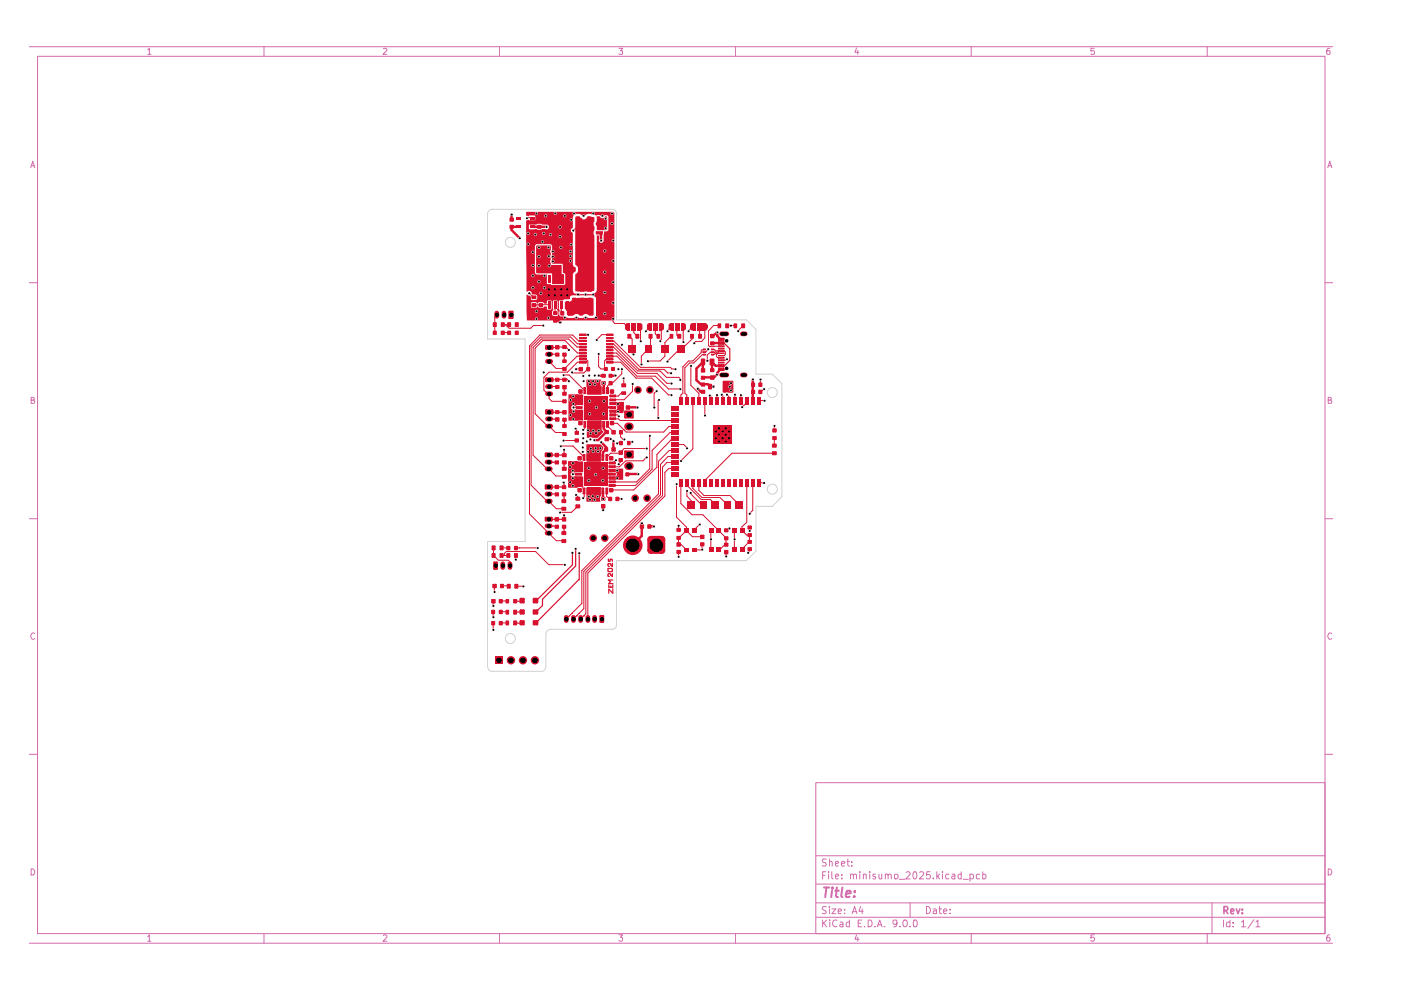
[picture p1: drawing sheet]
<svg xmlns="http://www.w3.org/2000/svg" width="297mm" height="210mm" viewBox="0 0 297 210" stroke-linecap="round" stroke-linejoin="round" font-family="sans-serif">
<g fill="none" stroke="#d36bac" stroke-width=".21">
<path d="M6.3 9.9h276.3M8 11.9h272.9v186.1h-272.9zM31.3 10.6l.4-.4v1.3M31.3 11.5h.7M56 9.9v2M81.3 10.3l.5-.1 .2 .4-.8 .9h.8M105.9 9.9v2M131.2 10.2h.8l-.4 .6h.4v.6h-.8M156 9.9v2M181.6 10.2l-.3 .9h.8M181.9 10.7v.8M205.9 9.9v2"/>
<path d="M232 10.2h-.7v.6h.6l.2 .2-.2 .5-.6-.1M255.9 9.9v2M281.9 10.2l-.5 .1-.1 .5v.6l.6 .1v-.7h-.5l-.1 .2M6.5 35.6l.4-1.4 .5 1.4M6.6 35.1h.7M281.5 35.6l.4-1.4 .5 1.4M281.6 35.1h.7M6.3 59.9h1.7M280.9 59.9h1.7M6.6 84.8h.6v-.5l-.6-.1v1.3h.6l.2-.4-.4-.3M281.6 84.8h.6v-.5l-.6-.1v1.3h.6l.2-.4-.4-.3M6.3 110h1.7"/>
<path d="M280.9 110h1.7M7.4 134.4a.57 .57 0 0 0-.8 0 .57 .57 0 0 0 0 .8l.3 .4 .5-.2M282.4 134.4a.57 .57 0 0 0-.8 0 .57 .57 0 0 0 0 .8l.3 .4 .5-.2M6.3 159.9h1.7M280.9 159.9h1.7M173 165.9h107.9v32.1h-107.9zM6.3 200h276.3M6.6 184.2a.71 .71 0 0 1 .7 .5 .71 .71 0 0 1-.2 .8h-.5zM31.3 198.6l.4-.4v1.4M31.3 199.6h.7M56 198v2M81.3 198.4l.1-.2h.4l.2 .4-.8 1h.8"/>
<path d="M105.9 198v2M131.2 198.2h.8l-.4 .5 .4 .2v.5l-.3 .2h-.3l-.2-.2M156 198v2M173 194.5h107.9M173 191.4h107.9M173 187.5h107.9M173 181.4h107.9M174.4 195.1v1.4M174.4 185.6h.5M174.6 195.7l.7 .8M175.1 184.8h-.7v1.6M175.2 192.3l-.6-.1-.3 .3 .3 .5 .5 .1v.5h-.8"/>
<path d="M175.2 182.2l-.6-.1-.3 .4 .3 .4h.3l.2 .1 .1 .4-.3 .2h-.6M175.3 195.1l-.9 .8M175.7 184.8v.2M175.7 185.3v1.1M175.9 192.2v.2M175.9 182.8l.1-.2 .4 .1v.9M175.9 182.1v1.5M175.9 192.7v1M175.9 195.1v.1M175.9 195.5v1M176.4 192.7h.8l-.8 1h.8M176.4 184.8v1.3l.2 .3"/>
<path d="M177.1 185.8l.7-.1-.2-.4-.4 .1-.1 .7 .2 .3 .4-.1M177.1 183.1l.7-.1-.2-.4-.4 .1-.1 .7 .2 .2h.4M177.5 195.2l-.6-.1a.74 .74 0 0 0-.4 .9 .74 .74 0 0 0 1 .4M177.7 193.2l.7-.1-.2-.4-.5 .1v.8h.6M178.1 195.6h.5l.1 .9M178.4 183.1l.8-.1-.1-.3-.5-.1-.2 .3 .1 .7h.6M178.5 186.2v.2M178.5 185.4v.2M178.7 195.9l-.6 .1v.2l.1 .3 .5-.1M179.1 193.6v.1M179.1 192.8v.2M179.6 182.6h.5"/>
<path d="M179.7 182.1v1.3l.4 .2M180.1 195.6l-.4-.1-.3 .3 .1 .6h.6M180.1 195.1v1.4M180.3 185.5l.2-.2 .4 .1v1M180.3 185.3v1.1M180.6 183.5v.1M180.6 182.7v.2M180.7 193.7l.5-1.5 .5 1.5M180.8 193.3h.7M180.9 185.6a.35 .35 0 0 1 .4-.3 .35 .35 0 0 1 .3 .3v.8M181.6 198.2l-.3 .9h.8M181.9 198.7v.9"/>
<path d="M181.9 195.7h.6M182.3 184.8v.2M182.3 185.3v1.1M182.5 192.2l-.4 1h.9M182.7 195.1h-.8v1.4h.8M182.8 192.7v1M183 185.5l.2-.2 .4 .1v1M183 185.3v1.1M183.3 196.4v.1M184.1 195.1h.5a.78 .78 0 0 1 .3 .9 .78 .78 0 0 1-.8 .5zM184.4 184.8v.2M184.4 185.3v1.1"/>
<path d="M185.5 196.4v.1M185.6 185.4h-.5v.4l.6 .2-.2 .4-.4-.1M186 196.5l.5-1.4 .5 1.4M186.2 196.1h.7M186.4 185.3v1l.4 .1 .1-.2M186.9 185.3v1.1M187.5 196.4v.1M187.7 185.5l.2-.2 .3 .1 .1 1M187.7 185.3v1.1M188.3 185.6a.35 .35 0 0 1 .3-.3 .35 .35 0 0 1 .4 .3v.8M189.7 185.5v-.1a.45 .45 0 0 1 .7 .2l-.1 .6-.4 .2-.2-.2zM190.2 195.7l-.3 .3-.4-.1-.2-.2 .2-.6h.6a1.12 1.12 0 0 1-.4 1.4h-.2"/>
<path d="M190.7 186.4h1.2M190.8 196.4v.1M191.6 195.2l.5-.1a.84 .84 0 0 1-.2 1.4l-.3-.1-.2-.4zM192.1 185l.6-.2 .3 .5-1 1.1h1M193 196.4v.1M193 191.4v3.1M193.7 195.2l.5-.1a.84 .84 0 0 1-.2 1.4l-.3-.1-.1-.4zM193.7 184.9l.2-.1a.78 .78 0 0 1 .6 .6 .78 .78 0 0 1-.3 .8l-.1 .2a.89 .89 0 0 1-.4-1.5zM195 185l.2-.2h.4l.2 .5-.9 1.1h.9M196.4 192.2a.77 .77 0 0 1 .9 .8 .77 .77 0 0 1-.9 .7zM197.2 184.8h-.7l-.1 .8 .2-.2 .5 .1 .2 .2-.1 .5-.3 .2h-.3l-.2-.2M197.9 192.8h.6v.9"/>
<path d="M197.9 186.2v.2M198.5 193.1l-.6 .1v.4h.6M198.6 184.8v1.6M198.8 185.8l.4 .6M199.1 192.7h.5M199.2 192.2v1.3l.4 .2M199.2 185.3l-.6 .6M199.8 184.8v.2M199.8 185.3v1.1M200.1 193.2l.6-.1-.1-.4-.4 .1-.1 .7 .1 .2 .5-.1M201.2 185.4l-.5-.1-.2 .3 .1 .7h.6M201.4 193.6v.1"/>
<path d="M201.4 192.8v.2M201.8 185.4h.6v1M202.4 185.7l-.5 .1-.1 .2 .1 .4 .5-.1M203.8 185.4l-.4-.1-.3 .3 .1 .6 .2 .2 .4-.1M203.8 184.8v1.6M204.2 186.4h1.1M205.7 185.4a.52 .52 0 0 1 .7 .2l-.2 .7h-.5M205.7 185.3v1.6M205.9 198v2M207.7 185.4l-.4-.1-.3 .2v.7l.3 .2 .4-.1M208.4 185.4l.4-.1 .2 .3v.6l-.2 .2-.4-.1M208.4 184.8v1.6"/>
<path d="M232 198.2h-.7v.7l.2-.2h.3l.3 .3v.3l-.3 .3h-.3l-.2-.2M255.9 198v2M257 191.4v6.6M259.4 195.1v1.4M260.8 195.6l-.5-.1-.3 .3 .1 .6h.7M260.8 195.1v1.4M261.5 196.4v.1M261.5 195.6v.1M263.2 195.5l.5-.4v1.4M263.2 196.5h.9M265.9 195l-1.3 1.8M266.3 195.5l.4-.4v1.4"/>
<path d="M266.3 196.5h.8M281.6 184.2a.71 .71 0 0 1 .7 .5 .71 .71 0 0 1-.2 .8h-.5zM281.9 198.2l-.5 .2a.92 .92 0 0 0 .1 1.2l.4-.1 .1-.5-.2-.3h-.3l-.2 .3"/>
</g>
<path d="M259.5 193h.6a.47 .47 0 0 0 .3-.4 .47 .47 0 0 0-.3-.4h-.6v1.5M259.8 193l.5 .7M260.9 193.2l.7-.1-.1-.4-.5 .1-.1 .7 .2 .2 .4-.1M262.1 192.7l.4 1 .4-1M263.4 193.5v.2M263.4 192.8v.2" fill="none" stroke="#d36bac" stroke-width=".34"/>
<path d="M174.7 188.2h1.1M175.2 188.2l-.2 2M176.4 188.8l-.2 1.4M176.5 188.2v.2M177.1 188.8h.7M177.4 188.2l-.2 1.7 .5 .3M178.6 188.2l-.2 1.7 .2 .3M179.4 189.5l1-.1-.1-.5h-.8l-.2 1 .2 .3 .6-.1M181.1 190l.1 .1h-.2l.1-.1v.2M181.2 188.9v.3" fill="none" stroke="#d36bac" stroke-width=".42"/>
<g fill="none" stroke="#d0d2cd" stroke-width=".21">
<path d="M104.4 44.4a1.02 1.02 0 0 0-1 1v26.5h7.9v42.9h-7.9v26.6M104.4 44.4h25.4M129.8 44.4l.7 .3 .3 .7M130.7 45.4v22.4h27.5l2.1 2v9.5h3.4l2.1 2.1v23.9l-2.1 2.1h-3.4v9.4l-2.1 2.1h-27.5v13.6l-.2 .7-.7 .2h-13a1.02 1.02 0 0 0-1.1 1.1v6.9M103.4 141.4a.97 .97 0 0 0 1 1M104.4 142.3h10.3M115.7 141.4l-.3 .7-.7 .3"/>
<circle cx="108.2" cy="51.4" r="1.06"/>
<circle cx="163.7" cy="83.2" r="1.06"/>
<circle cx="163.7" cy="103.7" r="1.06"/>
<circle cx="108.2" cy="135.4" r="1.06"/>
</g>
<g fill="#d7112e">
<path d="M122 46l.2-.2h.6l.3 .5a.87 .87 0 0 0 1.5-.5h.7l.7 .3v.8l-.1 .3 .1 .8v.8l-.1 .3v.6l.1 .2v11.7l-.7 .2h-.7l-.2-.1h-.5l-.2 .1-1.7-.1v-3.5l.6-.7v-.7l-.6-.7z"/>
<path d="M119.8 64l1.2-.1 .4-.8h.7l.3 .2 .7-.2h.6l.2 .2 1.4-.2 .2 .2h.4v3.5l-.2 .1h-.9l-.4-.3h-.5l-.4 .3h-.6l-.4-.3h-.5l-.5 .3h-1.1l-.2-.2v-.7l-.4-.5z"/>
<path d="M126.4 45.9l.7-.1 .5 .5h.4l.3-.5 .4 .1v2.9l-2.2-.1z"/>
<path d="M111.5 44.9h18.5l.3 .3v22.7h-18.6l-.1-1.7h5.5v.6l.2 .2 .9-.1 .2-.2v-.5l-.3-.5 .1-.2v-1.6h.3v1.7l.2 .1-.1 1.1 .3 .3 .9-.1 .6 .4h1.2l.4-.3h.4l.4 .3h.8l.4-.3h.3l.5 .3h1.1l.5-.5v-3.8l-1-.5h-.8l-.3 .2h-.3l-.2-.2h-.8l-.3 .2-.4-.2h-1l-.4 .3-.2 .6h-1.1l-.3 .2h-.8v.2h-.3v-.2h-1l.1 2-.2 .5h-5.5v-1.7h1v.7h1.1l.1-.2 .4 .2h1l.2-.2h.5l.1 .7h.8l.2-.2-.1-1.8h-.9l-.1 .7h-.5l-.3-.3h-.8l-.3 .3-.4-.3h-.8l-.2 .1v.3h-1l.1-2.1 .9 .5v.6l.2 .1h.8l.3-.3v-.5l-.2-.3-.8-.1-.5-.7-.8 .1v-4h1.8l.3 .4h2.3v2h.8l.2 .3h2.6l.2-.3v-2.1l-.5-.3v-1.9h-2.2l-.2-.3 .2-.5v-.4l-.2-.1 .2-.5v-.5l-.2-.1 .2-.5v-.9l-.3-.3h-3.1l-.2 .1-.1 5.9h-1.8l-.1-9h9.5v.3l.5 .3v6.8l.1 .3 .4 .3v.7l-.3 .2-.2 .4v3.6l.3 .6 .9-.1 .3 .2h.8l.2-.2h.3l.3 .2h.8l.9-.4 .2-.4v-11.7h.5v1a.55 .55 0 0 0 .4 .5 .55 .55 0 0 0 .6-.2l.1-2.1h.6l.3-.3v-3l-.3-.1a.56 .56 0 0 0-.8 .3h-.3l-.2-.3-.3-.1-.8 .1-1-.4-1 .1-.4 .6h-.3l-.5-.6-.9-.1-.6 .3-.1 .3v2.4l-.5 .3v.2h-9.5v-1h.6v.8h.2h3.7l.4-.3-.2-.6-1.3-.1-.1-.1-2.7 .1v.2h-.6l.1-1.1 1.9-.1-.1-.9h-1.2l-.1 .1h-.5z"/>
<path d="M113.7 52h3l.1 1-.2 .3a1.05 1.05 0 0 1 0 1.2 .83 .83 0 0 1 0 1l.2 .7h2.3v1.9h.5l-.1 2.1h-2.4v-2.2l-3.4-.1z"/>
<path d="M124.3 94.2h3l.6 .6v.5a.9 .9 0 0 0-.4 1l-.1 1.6h-3z"/>
<path d="M129.1 99.4h3v2.3h-3v-.7h1.4l.3-.2v-.4l-.3-.3h-1.4z"/>
<path d="M120.4 97.8l2-.1 .2 .2h1.1v2.1l-1.7 .2a.73 .73 0 0 0-1.1 .3l.1 .3a.75 .75 0 0 0 1 .2h1.7l-.1 2.4-.4-.1h-.6l-.2 .1-2-.1z"/>
<path d="M124.3 103.4l.2-.1h3v1.8l-.3 .3 .1 1h-2.9z"/>
<path d="M124.5 89.1h3.1v2l.4 .6-1.3 1.1h-1.2l-.2-.1-.5 .1h-.4z"/>
<path d="M129.2 85.3l3.1-.1v1.9l-.2 .5-2.9-.1v-.6h1.4l.3-.2-.1-.7h-1.5z"/>
<path d="M153.3 80.7l2.2 .1v2.4h-2.3z"/>
<path d="M124.4 80.5h3.1l-.2 1.1 .3 .2v1.9h-3.1v-1.5l-.2-.2z"/>
<path d="M120.5 83.6l3.2 .1v2.2h-1.5a.42 .42 0 0 1-.7 0l-.4 .3v.5l.3 .2h.4l.2-.2 .2 .2h1.5l-.1 2.3h-3.1z"/>
</g>
<path d="M129.3 119l.1-.4h.3l.1 .4M129.8 119.4v.7l-.3-.3M128.9 120.6l.8-.1 .1 .2v.5h-.8zM129.1 120.1h.1" fill="none" stroke="#d7112e" stroke-width=".25"/>
<path d="M137.6 111.6h1" fill="none" stroke="#d7112e" stroke-width=".51"/>
<path d="M143.8 111.4v1" fill="none" stroke="#d7112e" stroke-width=".21"/>
<circle cx="136.1" cy="110.9" r=".25" fill="#d7112e"/>
<path d="M117.7 67.9h.6l.4 .4M126.4 86.4h3.6M127.4 93.7l1.1 1.1v.4l-.7 .7v1M128 89.9v1l.6 .6-1.8 1.8h-.8M128.6 93h.9M130 93.5v1.7M133.1 86.4h2M136.1 110.9v2.7l-2 2" fill="none" stroke="#d7112e" stroke-width=".51"/>
<g fill="none" stroke="#d7112e" stroke-width=".21">
<path d="M106.5 70.5h1.4M112.3 73.3v35.7M112.6 73.5v29.4M115.1 72.2h4.7M119.6 73.6h.1M120 73.6l-1.9 .1M130 67.6v.6l.3 .4h2l.7 .7h-.2M130 72.9l5.5 5.4M130 73.6l5.2 5.1M130.1 72.3l5.7 5.6M130.7 74.8l4.4 4.4M130.8 75.5l4.2 4.3"/>
<path d="M131.6 76.8l3.3 3.4M133.4 71.2l.6 .7v2.9l.3 .3M134.4 70.5l.6 .7M136 77.2h.1M136 75.5v1.7M113 96.5l3 2.9M128.6 96.9h.1M130.6 97.5l-.6 .6M131.5 89.2h11.6M131.6 91.6v1l.5 .5h.2M131.6 97.5v.5l-.5 .4M134 93.6l-.2 .3h-.5"/>
<path d="M134.1 81.4v1.6l-1.8 1.8M137.1 95.1h-4.8l-1 1h-1.8l-.9 .8M137.1 96.9l-.8 .8h-3.6l-1.4 1.3M137.8 92.4v7M138.3 95.5v4l-3.6 3.5M139.2 82.9l-.5 .5v3M139.3 96.4v2.7l-4.9 4.8M139.7 84.8l-.2 .1v3.7M141.9 95.5l-2.3 2.3v6.9l-16.2 16.3M143.1 98h-1.7l-.9 1.1v6l-16.3 16.2M143.1 96.8h-1.5l-1.6 1.7v6.4l-16.2 16.3M143.1 99.3h-1.3l-.8 .9v5l-16.4 16.3"/>
<path d="M143.1 90.4h-1.3l-1.1 1.2h-7.9M155.2 96.1l-5.8 5.8v.5M143.4 102.6v7l2.1 2.2v.7M143.8 116.9v1.1M144.4 102.4h.1M144.4 102.4v4.4l2.3 2.3h2.3l3.3 3.3M145.5 112.5l-1.5 1.5h-.2v1.4h.6l1.1 1.2M145.5 112.5l1.3 1.3h2M145.6 104.1v1.1l1 1v.7M145.6 102.4v.5l3.1 3h1.9l1 1M146.4 104.5v.1l2.3 2.3h.4M146.9 102.4v1.1l1.9 2h3.9l1.5 1.4"/>
<path d="M148.2 102.4v1.6l1.1 1.1h5.5l1.8 1.8M148.3 111.2l-1.1 1.2v.1M148.8 115.3v1.3h-1.6M150.7 112.4v4.2M152.6 112.4v.3l1.3 1.3v1.4M153.9 116.9v1M153.9 115.5h-.2l-1.1 1.1M154.6 112l-.3 .4h-.4M155.7 112.4v4.2M158.3 102.4v8.3l-1 1v.7l1 1.1h.6v1.3l-1.6 1.6v.2M158.9 116.4v.4l-.3 .4M159.6 102.4v5.8l-.7 .7"/>
<path d="M160.9 102.4h1.1"/>
</g>
<path d="M159 112.6h.1M159 111.8v.8" fill="none" stroke="#d7112e" stroke-width=".25"/>
<circle cx="118.7" cy="68.3" r=".25" fill="#d7112e"/>
<g fill="none" stroke="#d7112e" stroke-width=".21">
<path d="M111.7 46.2h.1M112.8 46.1l-1.1 .1M109.5 68.8h.1M112.2 62.1l.8 .9h.2M114.6 64.6h.1M114.6 64.6h1.8M115.1 69h-2l-.6 .6h-4.6M117.7 64.6h.1M117.7 66.4h.1M117.7 64.6v1.8M119.8 72.2l2.6 2.6h1.1M120 73.6l.6 .6"/>
<path d="M120.6 71.9l1.7 1.7h1.2M120.6 79.5l3.4 3.3M121 71.5l1.4 1.4h1.1M121.4 71l1.3 1.3h.8M122.1 78.2h1M123.5 71h.1M123.5 71h1.1M123.5 76.2h.8l.3 .3v1.7l-.8 .9h-2.4l-.2-.2M123.5 75.5h-1.2l-2.6 2.6M123.5 76.8h-1.1l-2.1 2.1M126.9 75v2.7l.5 .5h1l-.2-.2v-1.5l.3-.3M128.4 76.2h.9"/>
<path d="M129.3 71h-1.7l-1.1 1.1M129.3 73.6h.7M129.3 72.9h.7M129.3 72.3h.8M129.3 76.8h2.3M129.3 75.5h1.5M129.3 74.8h1.4M131.8 78.2v1l-1.9 2h-.4M113.5 87.7l2.6 2.6h.3l1.4 1.4h1.7M118.1 88.7l-.1 .1M118.9 94.6h2.6l2.4 2.3M119.5 93.4h.1"/>
<path d="M119.5 93.4h2.8M121.6 86.4h1.3M121.8 86.4h.1M122 90.8l.3 .2v.7M123.9 96.9h.1M124 82.8h.1M124 89.9v.9l-.4 .3M128.8 89.9h.1M128.8 89.9v.4l1.2 1.2M129.5 81.2l-.7 .7v.9M129.6 80.9l-.1 .3M130 88h.9l.2 .2"/>
<path d="M130 84.8h2.3M130.2 89.7h.7l1.9 1.9M130.4 88.8h.7l.4 .4M131.7 93.9l-.9 .1M132.2 80.2v1.5M132.2 83.3h-.5l-.6 .7h-.7M132.3 91.2h.1"/>
</g>
<path d="M113.2 64.6h1.5M119 64.6v1.6l.3 .2M116.4 96.5h3.2M116.4 98h1.7M116.5 87.4h3.2M116.5 88.9h1.7M118.1 96.5h.1M118.1 98h.1M119.6 96.5h.1M119.6 95.4v1.1M119.7 87.4h.1M119.7 88.8v1.3" fill="none" stroke="#d7112e" stroke-width=".25"/>
<path d="M108.5 45.5v1M110 48.1h-1.5v.7l1.7 1.7M112.8 48.1h3M126.9 79.6l1 .1M130.5 79.6l-1 .1M127.9 81.3l.1-.1v1.6" fill="none" stroke="#d7112e" stroke-width=".51"/>
<circle cx="115.8" cy="48.1" r=".25" fill="#d7112e"/>
<g fill="none" stroke="#d7112e" stroke-width=".21">
<path d="M122.9 47.6l-1.4 1.3M104.9 70.5h.1M105.3 66.7l-.4 .5v3.3M106.5 68.8h1.4M107.1 68.8l.8 .8M115.1 72.2l-1.6 1.6v13.9M116.4 75.1h.1M116.4 73.7h1.7M116.4 76.6l1.5 1.5h1.8M116.4 75.1h1.7M119.5 79.5h1.1M119.6 75.1v1.4"/>
<path d="M120.3 78.9h-3.9l-1.1 1.1v2.7l.8 .8h.3v1l.6 .6h2.6M120.6 71.9h-5.8l-1.8 1.8v22.8M121 71.5h-6.4l-2 2M121.4 71h-6.9l-2.2 2.3M116 99.4h.4l1.5 1.5h1.6M116.4 80.5l3.9-.1 .3 .4M116.4 82h1.7M119.6 82v1.4M129.8 98.1h.2M130.5 99h.8M137.8 99.4l-2.8 2.8h-4.5M161.2 80.4h.1"/>
<path d="M161.2 80.4v1.1M162 82.5l-.8 .6M104.6 117.8h.1M104.6 117.8l1.1 1h2.1l.3 .3v.8M104.6 116.2v1.6M105.2 119.5v.5M106.3 116.2h1.5M106.3 117.8h1.4M106.9 117.8h.1M106.9 117.8v-.5l.5-.4h6.1l2.8 2.8h3.4M107.7 117.8h.1M109.3 116.2h4.7"/>
<path d="M109.4 117.8l-.1 .8M110.2 116.2h.1M112.3 109l5.6 5.6h1.6M112.6 102.9l3.4 3.4h.3l1.6 1.6h1.6M116.3 113h.1M116.3 104.7h1.7M118 104.7h.1M121.4 100.5h1.3M122.1 104.9l.4 .4v.4M122.5 107.4l-1.3 1.2h-2.5M123.9 104.1v1.2l-.3 .3M128.7 104.1l-.1 1.1 .6 .5"/>
<path d="M129.6 103.9h4.8M130.5 103h4.2M130.9 105.7h.8M104.6 128.6h.1M104.6 130.8h.1M104.6 133.5h.1M104.6 127.4v1M104.6 129.7v1.1M104.6 132.1v1.4M104.8 125.5h.1M104.8 124.2v1.3M106.1 132.1h1.4"/>
<path d="M106.1 129.7h1.4M106.2 127.4h1.3M106.4 124.2l1.4 .1M109.5 124.3h1.4M120.7 130.6h.1M121.2 130h.1M122.3 130.6h.1M122.8 130h.1M123.4 121v6.9l-3.3 3.3M123.8 130.6h.1M123.8 121.2v7.8l-2.2 2.2M124.2 121.3v8.8l-1.1 1.1"/>
<path d="M124.6 121.5v9.7"/>
</g>
<path d="M127.1 49.4l.3 .3v1.3M152.9 78.3h-.2l-.6 .8v.3l-.7 .6M130.8 99.7l.1 .1M159.6 83.1v1.8M126.2 100.5h3.6M127.8 104.1v1.6M127.8 107.3v.8M130.8 101.3h.1M132.9 100.5h2.4" fill="none" stroke="#d7112e" stroke-width=".51"/>
<g fill="none" stroke="#d7112e" stroke-width=".25">
<path d="M119.6 98.1v1.3M116.4 111.5l1.7 .1M118 110.1l.1 .1M118.1 110.2h.1M118.1 110.1h.1M118.1 103.3h.1M119.5 102.3l.1 1h-3.2M119.6 104.9v1.3M119.6 109.3v.8h-3.2M119.6 111.7l-.1 1.4M121.4 117.2v2.6l-7.8 7.7M122 116.4v3.6l-7 7v1.4l-1.4 1.4"/>
<path d="M122.8 117.3v5.6l-9.2 9.2M129 118.6h.1M129 118.6v.4h.3M129.5 119.8l-.2-.3-.4 .1v.3l.2 .2M109.2 132.1h1.6M109.2 129.8h1.6M109.3 127.5h1.5M109.3 127.5l-.1 .1M110.8 127.5h.1M129.1 124v.5h.8v-.5M129.2 122.2l-.3-.1v-.3l.2-.2h.2l.5 .6M129.5 124.2v.3"/>
<path d="M129.8 122.2h.1M129.8 121.6v.6M129.9 123h-.9l.4 .3-.3 .4h.8M129.9 124.8v1l-.8-.9v.9"/>
</g>
<circle cx="159.6" cy="81.5" r=".25" fill="#d7112e"/>
<path d="M147.9 82.4l.7 .7M150 81.4l.5 .6h.7M159.6 80.4v2.7" fill="none" stroke="#d7112e" stroke-width=".51"/>
<circle cx="151.2" cy="82" r=".25" fill="#d7112e"/>
<path d="M152.1 71.2l.6 .8M152.1 70.4l-.9 .8h-.2M148.6 81.4h.4" fill="none" stroke="#d7112e" stroke-width=".51"/>
<g fill="none" stroke="#d7112e" stroke-width=".21">
<path d="M144.2 73.9h.2M144.9 69.3v3.2M146.7 71.4v.5l-2.2 2.1M146.8 69.3h.1M146.8 69.3l-.8 .9M148.2 69.3l.1 .1v2M149.4 74.1l-.6 .1-.1 .6M149.4 69.3v2.3l-.6 .8h-1.3l-.3 .3M150.1 74l-.5 .7h-.3M150.6 74.7h.5M152.5 69h-1.2l-1.1 1.2v3l.3 .3 1.1-.1M146.5 81.7l1.7 1.7"/>
<path d="M152 83.7v1.2M153 83.7l.2 .2v1M154.1 83.7l.4 .4v.8M155.2 96.1h9M155.8 83.7v1.2M157.1 83.7v1.2M158.3 84.9v.4l-1 1M160.9 84.9h1.2M164.2 90.3v1M164.2 92.8v1.6"/>
</g>
<circle cx="151" cy="72.7" r=".25" fill="#d7112e"/>
<g fill="none" stroke="#d7112e" stroke-width=".21">
<path d="M134.4 69.3v1.2M135 79.8h3.9M135.1 79.2h4.2M135.2 78.7h4.8l1.3 1.3h2.6M135.5 78.3h5.3l.8 .8h.6M135.6 69.3l.2 .1v2.9M135.8 77.9h6.4l.2 .3h.8M137.3 76.5h.1M137.4 76.5h.1M137.4 76.5h-.1M137.5 69.3h.2v.2l-.8 .7M137.9 71.2v2.4l-1.9 1.9"/>
<path d="M138.9 69.3v1.5l.6 .6M140.2 69.3v2.7l-.2 .3M141.6 74l-.1 .1M142.2 69.3v.1l-.7 .8M142.3 71.2l-1.3 1.4v2.9l-1 1h-2.7M143.5 69.3v1.7l.4 .5M144.2 73.9l-2.7 2.7M151 74.1h.4l.3 .3M151.6 73.4h1.3M151.7 74.4h.1M151.7 74.4h1.9l.2 .3v.4l-.2 .3h-.7M152.1 74.4h.1"/>
<path d="M152.4 74.4h.1M152.9 73.4h.1M152.9 77.6h.1M154.1 76.1l-.3 .3h-.9M154.2 69h1.7M154.9 69h.1M157.5 69l-1 1.2M134.9 80.2h3.3"/>
</g>
<path d="M151 72.7h1.9M152.1 70.4v.8M152.7 72h.2M152.9 77.6h-1.2l-.7-.8v1.7" fill="none" stroke="#d7112e" stroke-width=".51"/>
<path d="M153 72.8h.5l1.2 1.2v2.4l-1.2 1.2h-.5" fill="none" stroke="#d7112e" stroke-width=".25"/>
<circle cx="149" cy="78.5" r=".25" fill="#d7112e"/>
<path d="M149 78.5v-1.7l-1.3 1.3v2.5l.9 .8M148.6 83.1h.4M149 80h2.4M149 81.4h1" fill="none" stroke="#d7112e" stroke-width=".51"/>
<g fill="none" stroke="#d7112e" stroke-width=".21">
<path d="M138.9 79.8l2.8 2.7h2.5M139.3 79.2l2.1 2.1h.9M146.5 77.6v4.1M148.7 74.8l-1.8 1.7h-.9l-1.2 1.3v5.6l-.4 .3v1.2M149.4 75.2h-.5l-1.8 1.8h-.9l-1 1v5.4l.4 .3v1.2M150.6 74.7l-.7 .6v1.2M151.7 74.8h.1M151.7 74.8l-.3 .4h-.4M151.7 74.8l.7 .1M152 74.8h.1M152.9 74.9h-.7l-.3 .3v.4l.3 .3h.7M138.2 80.2l3.5 3.5h.6"/>
<path d="M141.9 95.5h1.2M143.1 94.2h1.8l.7 .8M143.1 93h-.5l-3.3 3.4M143.1 91.7h-1l-3.8 3.8M143.9 80l.3 .3v.2M146.9 84.9v10.3l-2.5 2.5M148.2 83.4v1.5M149.4 84.9h.1M149.4 84.9v3.2M150.5 83.8l.2 .2v.9"/>
</g>
<path d="M128.6 75.4h1.4v.3h-1.4z" fill="#d7112e"/>
<path d="M128.6 75.4h1.4v.3h-1.4z" fill="none" stroke="#d7112e" stroke-width=".21"/>
<path d="M128.6 76.7h1.4v.3h-1.4z" fill="#d7112e"/>
<path d="M128.6 76.7h1.4v.3h-1.4z" fill="none" stroke="#d7112e" stroke-width=".21"/>
<path d="M128.2 78h.5v.4h-.5z" fill="#d7112e"/>
<path d="M128.2 78h.5v.4h-.5z" fill="none" stroke="#d7112e" stroke-width=".42"/>
<path d="M129.8 78h.4v.4h-.4z" fill="#d7112e"/>
<path d="M129.8 78h.4v.4h-.4z" fill="none" stroke="#d7112e" stroke-width=".42"/>
<path d="M127.7 79.5h.5v.4h-.5z" fill="#d7112e"/>
<path d="M127.7 79.5h.5v.4h-.5z" fill="none" stroke="#d7112e" stroke-width=".42"/>
<path d="M128.6 76.1h1.4v.2h-1.4z" fill="#d7112e"/>
<path d="M128.6 76.1h1.4v.2h-1.4z" fill="none" stroke="#d7112e" stroke-width=".21"/>
<path d="M129.2 79.5h.5v.4h-.5z" fill="#d7112e"/>
<path d="M129.2 79.5h.5v.4h-.5z" fill="none" stroke="#d7112e" stroke-width=".42"/>
<path d="M128.6 72.2h1.4v.2h-1.4z" fill="#d7112e"/>
<path d="M128.6 72.2h1.4v.2h-1.4z" fill="none" stroke="#d7112e" stroke-width=".21"/>
<path d="M128.6 71.5h1.4v.3h-1.4z" fill="#d7112e"/>
<path d="M128.6 71.5h1.4v.3h-1.4z" fill="none" stroke="#d7112e" stroke-width=".21"/>
<path d="M128.6 74.7h1.4v.4h-1.4z" fill="#d7112e"/>
<path d="M128.6 74.7h1.4v.4h-1.4z" fill="none" stroke="#d7112e" stroke-width=".21"/>
<path d="M128.6 74.1h1.4v.3h-1.4z" fill="#d7112e"/>
<path d="M128.6 74.1h1.4v.3h-1.4z" fill="none" stroke="#d7112e" stroke-width=".21"/>
<path d="M128.6 73.4h1.4v.4h-1.4z" fill="#d7112e"/>
<path d="M128.6 73.4h1.4v.4h-1.4z" fill="none" stroke="#d7112e" stroke-width=".21"/>
<path d="M128.6 72.8h1.4v.3h-1.4z" fill="#d7112e"/>
<path d="M128.6 72.8h1.4v.3h-1.4z" fill="none" stroke="#d7112e" stroke-width=".21"/>
<path d="M128.6 70.8h1.4v.4h-1.4z" fill="#d7112e"/>
<path d="M128.6 70.8h1.4v.4h-1.4z" fill="none" stroke="#d7112e" stroke-width=".21"/>
<g fill="#d7112e">
<path d="M133.3 73.2h1.5v1.5h-1.5z"/>
<path d="M136.9 73.2h1.4v1.5h-1.4z"/>
<path d="M137.2 69h1v.6h-1z"/>
<path d="M137.7 68.5h.5v1.6h-.5z"/>
<path d="M137.7 71h.4v.6h-.4z"/>
<circle cx="137.7" cy="69.6" r=".55"/>
<circle cx="137.7" cy="69" r=".55"/>
</g>
<path d="M137.7 71h.4v.6h-.4z" fill="none" stroke="#d7112e" stroke-width=".42"/>
<g fill="#d7112e">
<path d="M135.2 69h1v.6h-1z"/>
<path d="M135.2 68.5h.5v1.6h-.5z"/>
<path d="M133.9 68.5h1v1.6h-1z"/>
<path d="M132.5 69h1.1v.6h-1.1z"/>
<path d="M133.1 68.5h.5v1.6h-.5z"/>
<path d="M134.9 71h.4v.6h-.4z"/>
<circle cx="135.7" cy="69.6" r=".55"/>
<circle cx="135.7" cy="69" r=".55"/>
<circle cx="133.1" cy="69.6" r=".55"/>
<circle cx="133.1" cy="69" r=".55"/>
</g>
<path d="M134.9 71h.4v.6h-.4z" fill="none" stroke="#d7112e" stroke-width=".42"/>
<path d="M133.2 71h.4v.6h-.4z" fill="#d7112e"/>
<path d="M133.2 71h.4v.6h-.4z" fill="none" stroke="#d7112e" stroke-width=".42"/>
<path d="M128.7 82.3h.3v1.1h-.3z" fill="#d7112e"/>
<path d="M128.6 82.2h.3v1.2h-.3z" fill="none" stroke="#d7112e" stroke-width=".34"/>
<path d="M129.2 81h.5v.5h-.5z" fill="#d7112e"/>
<path d="M129.2 81h.5v.5h-.5z" fill="none" stroke="#d7112e" stroke-width=".42"/>
<path d="M127.7 81h.5v.5h-.5z" fill="#d7112e"/>
<path d="M127.7 81h.5v.5h-.5z" fill="none" stroke="#d7112e" stroke-width=".42"/>
<path d="M127.9 82.3h.2v1.1h-.2z" fill="#d7112e"/>
<path d="M127.8 82.2h.3v1.2h-.3z" fill="none" stroke="#d7112e" stroke-width=".34"/>
<path d="M127.1 82.3h.3v1.1h-.3z" fill="#d7112e"/>
<path d="M127.1 82.2h.2v1.2h-.2z" fill="none" stroke="#d7112e" stroke-width=".34"/>
<path d="M132 81.5h.5v.4h-.5z" fill="#d7112e"/>
<path d="M132 81.5h.5v.4h-.5z" fill="none" stroke="#d7112e" stroke-width=".42"/>
<g fill="#d7112e">
<path d="M129.6 82.8h.4v.5h-.4z"/>
<circle cx="135.3" cy="82.7" r=".8"/>
<circle cx="137.8" cy="82.7" r=".8"/>
</g>
<path d="M129.5 82.8h.5v.4h-.5z" fill="none" stroke="#d7112e" stroke-width=".51"/>
<path d="M124.5 78h.4v.5h-.4z" fill="#d7112e"/>
<path d="M124.5 78h.4v.5h-.4z" fill="none" stroke="#d7112e" stroke-width=".42"/>
<path d="M122.9 78h.5v.5h-.5z" fill="#d7112e"/>
<path d="M122.9 78h.5v.5h-.5z" fill="none" stroke="#d7112e" stroke-width=".42"/>
<path d="M122.8 74.7h1.5v.4h-1.5z" fill="#d7112e"/>
<path d="M122.8 74.7h1.5v.4h-1.5z" fill="none" stroke="#d7112e" stroke-width=".21"/>
<path d="M122.8 75.4h1.5v.3h-1.5z" fill="#d7112e"/>
<path d="M122.8 75.4h1.5v.3h-1.5z" fill="none" stroke="#d7112e" stroke-width=".21"/>
<path d="M122.8 76.1h1.5v.2h-1.5z" fill="#d7112e"/>
<path d="M122.8 76.1h1.5v.2h-1.5z" fill="none" stroke="#d7112e" stroke-width=".21"/>
<path d="M122.8 76.7h1.5v.3h-1.5z" fill="#d7112e"/>
<path d="M122.8 76.7h1.5v.3h-1.5z" fill="none" stroke="#d7112e" stroke-width=".21"/>
<path d="M117.9 75h.5v.4h-.5z" fill="#d7112e"/>
<path d="M117.9 75h.5v.4h-.5z" fill="none" stroke="#d7112e" stroke-width=".42"/>
<path d="M117.9 73.4h.5v.5h-.5z" fill="#d7112e"/>
<path d="M117.9 73.4h.5v.5h-.5z" fill="none" stroke="#d7112e" stroke-width=".42"/>
<path d="M115.9 73.4h1.2v.6h-1.2z" fill="#d7112e"/>
<path d="M115.8 73.4h1.3v.5h-1.3z" fill="none" stroke="#d7112e" stroke-width=".51"/>
<path d="M116.1 75.1h.7" fill="none" stroke="#d7112e" stroke-width="1"/>
<path d="M119.4 73.4h.5v.4h-.5z" fill="#d7112e"/>
<path d="M119.4 73.4h.5v.4h-.5z" fill="none" stroke="#d7112e" stroke-width=".42"/>
<path d="M116.1 76.6h.7" fill="none" stroke="#d7112e" stroke-width="1"/>
<path d="M119.4 75h.5v.4h-.5z" fill="#d7112e"/>
<path d="M119.4 75h.5v.4h-.5z" fill="none" stroke="#d7112e" stroke-width=".42"/>
<path d="M119.4 76.4h.5v.4h-.5z" fill="#d7112e"/>
<path d="M119.4 76.4h.5v.4h-.5z" fill="none" stroke="#d7112e" stroke-width=".42"/>
<path d="M126.3 82.3h.2v1.1h-.2z" fill="#d7112e"/>
<path d="M126.2 82.2h.3v1.2h-.3z" fill="none" stroke="#d7112e" stroke-width=".34"/>
<path d="M123.9 82.3h.3v1.1h-.3z" fill="#d7112e"/>
<path d="M123.9 82.2h.2v1.2h-.2z" fill="none" stroke="#d7112e" stroke-width=".34"/>
<path d="M124.7 82.3h.2v1.1h-.2z" fill="#d7112e"/>
<path d="M124.6 82.2h.3v1.2h-.3z" fill="none" stroke="#d7112e" stroke-width=".34"/>
<path d="M125.5 82.3h.3v1.1h-.3z" fill="#d7112e"/>
<path d="M125.5 82.2h.2v1.2h-.2z" fill="none" stroke="#d7112e" stroke-width=".34"/>
<path d="M122.9 82.8h.4v.5h-.4z" fill="#d7112e"/>
<path d="M122.9 82.8h.4v.4h-.4z" fill="none" stroke="#d7112e" stroke-width=".51"/>
<path d="M115.9 80.3h1.2v.5h-1.2z" fill="#d7112e"/>
<path d="M115.8 80.3h1.3v.5h-1.3z" fill="none" stroke="#d7112e" stroke-width=".51"/>
<path d="M117.9 80.3h.5v.4h-.5z" fill="#d7112e"/>
<path d="M117.9 80.3h.5v.4h-.5z" fill="none" stroke="#d7112e" stroke-width=".42"/>
<path d="M119.4 80.3h.5v.4h-.5z" fill="#d7112e"/>
<path d="M119.4 80.3h.5v.4h-.5z" fill="none" stroke="#d7112e" stroke-width=".42"/>
<path d="M117.9 81.8h.5v.5h-.5z" fill="#d7112e"/>
<path d="M117.9 81.8h.5v.5h-.5z" fill="none" stroke="#d7112e" stroke-width=".42"/>
<path d="M119.4 81.8h.5v.5h-.5z" fill="#d7112e"/>
<path d="M119.4 81.8h.5v.5h-.5z" fill="none" stroke="#d7112e" stroke-width=".42"/>
<path d="M116.1 82h.7" fill="none" stroke="#d7112e" stroke-width="1"/>
<path d="M119.4 78h.5v.4h-.5z" fill="#d7112e"/>
<path d="M119.4 78h.5v.4h-.5z" fill="none" stroke="#d7112e" stroke-width=".42"/>
<path d="M122.8 72.2h1.5v.2h-1.5z" fill="#d7112e"/>
<path d="M122.8 72.2h1.5v.2h-1.5z" fill="none" stroke="#d7112e" stroke-width=".21"/>
<path d="M122.8 73.4h1.5v.4h-1.5z" fill="#d7112e"/>
<path d="M122.8 73.4h1.5v.4h-1.5z" fill="none" stroke="#d7112e" stroke-width=".21"/>
<path d="M122.8 70.8h1.5v.4h-1.5z" fill="#d7112e"/>
<path d="M122.8 70.8h1.5v.4h-1.5z" fill="none" stroke="#d7112e" stroke-width=".21"/>
<path d="M122.8 72.8h1.5v.3h-1.5z" fill="#d7112e"/>
<path d="M122.8 72.8h1.5v.3h-1.5z" fill="none" stroke="#d7112e" stroke-width=".21"/>
<path d="M122.8 71.5h1.5v.3h-1.5z" fill="#d7112e"/>
<path d="M122.8 71.5h1.5v.3h-1.5z" fill="none" stroke="#d7112e" stroke-width=".21"/>
<path d="M122.8 74.1h1.5v.3h-1.5z" fill="#d7112e"/>
<path d="M122.8 74.1h1.5v.3h-1.5z" fill="none" stroke="#d7112e" stroke-width=".21"/>
<path d="M126.5 49.2h1.2v.4h-1.2z" fill="#d7112e"/>
<path d="M126.5 49.2h1.2v.3h-1.2z" fill="none" stroke="#d7112e" stroke-width=".34"/>
<path d="M119.6 46.5h.7v2.1h-.7z" fill="#d7112e"/>
<path d="M119.5 46.5h.7v2.1h-.7z" fill="none" stroke="#d7112e" stroke-width=".51"/>
<path d="M122.6 46.5h.6v2.1h-.6z" fill="#d7112e"/>
<path d="M122.5 46.5h.7v2.1h-.7z" fill="none" stroke="#d7112e" stroke-width=".51"/>
<path d="M119.6 49.8h.7v2.2h-.7z" fill="#d7112e"/>
<path d="M119.5 49.8h.7v2.2h-.7z" fill="none" stroke="#d7112e" stroke-width=".51"/>
<path d="M122.6 49.8h.6v2.2h-.6z" fill="#d7112e"/>
<path d="M122.5 49.8h.7v2.2h-.7z" fill="none" stroke="#d7112e" stroke-width=".51"/>
<path d="M126.5 47.4h1.2v.2h-1.2z" fill="#d7112e"/>
<path d="M126.5 47.3h1.2v.3h-1.2z" fill="none" stroke="#d7112e" stroke-width=".34"/>
<path d="M124.7 48.3h1.2v.3h-1.2z" fill="#d7112e"/>
<path d="M124.6 48.3h1.2v.2h-1.2z" fill="none" stroke="#d7112e" stroke-width=".34"/>
<path d="M121.4 56.9h.4v.5h-.4z" fill="#d7112e"/>
<path d="M121.4 56.9h.4v.5h-.4z" fill="none" stroke="#d7112e" stroke-width=".42"/>
<path d="M122.9 56.9h.5v.5h-.5z" fill="#d7112e"/>
<path d="M122.9 56.9h.5v.5h-.5z" fill="none" stroke="#d7112e" stroke-width=".42"/>
<path d="M119.8 56.7h.5v1h-.5z" fill="#d7112e"/>
<path d="M119.7 56.6h.5v1.1h-.5z" fill="none" stroke="#d7112e" stroke-width=".51"/>
<path d="M119.6 53.2h.7v2.2h-.7z" fill="#d7112e"/>
<path d="M119.5 53.2h.7v2.2h-.7z" fill="none" stroke="#d7112e" stroke-width=".51"/>
<path d="M122.6 53.2h.6v2.2h-.6z" fill="#d7112e"/>
<path d="M122.5 53.2h.7v2.2h-.7z" fill="none" stroke="#d7112e" stroke-width=".51"/>
<path d="M114.1 46.4h.5v.4h-.5z" fill="#d7112e"/>
<path d="M114.1 46.4h.5v.4h-.5z" fill="none" stroke="#d7112e" stroke-width=".42"/>
<g fill="#d7112e">
<path d="M112.3 47.8h1v.6h-1z"/>
<path d="M112.3 46.9h1v.6h-1z"/>
<path d="M112.3 45.9h1v.6h-1z"/>
<path d="M114.1 47.9h.5v.4h-.5z"/>
</g>
<path d="M114.1 47.9h.5v.4h-.5z" fill="none" stroke="#d7112e" stroke-width=".42"/>
<g fill="#d7112e">
<path d="M118.7 58.5h.6v1.5h-.6z"/>
<path d="M117.4 58.5h.6v1.5h-.6z"/>
<path d="M116.1 58.5h.6v1.5h-.6z"/>
<path d="M114.9 53.2h.7v2.2h-.7z"/>
</g>
<path d="M114.9 53.2h.7v2.2h-.7z" fill="none" stroke="#d7112e" stroke-width=".51"/>
<path d="M117.9 53.2h.6v2.2h-.6z" fill="#d7112e"/>
<path d="M117.9 53.2h.5v2.2h-.5z" fill="none" stroke="#d7112e" stroke-width=".51"/>
<path d="M117.9 56.7h.5v1h-.5z" fill="#d7112e"/>
<path d="M117.9 56.6h.5v1.1h-.5z" fill="none" stroke="#d7112e" stroke-width=".51"/>
<g fill="#d7112e">
<path d="M109.5 45.9h1v.6h-1z"/>
<path d="M109.5 47.8h1v.6h-1z"/>
<path d="M108.2 46.4h.6v.4h-.6z"/>
</g>
<path d="M108.2 46.4h.6v.4h-.6z" fill="none" stroke="#d7112e" stroke-width=".42"/>
<path d="M108.2 47.9h.6v.4h-.6z" fill="#d7112e"/>
<path d="M108.2 47.9h.6v.4h-.6z" fill="none" stroke="#d7112e" stroke-width=".42"/>
<path d="M122.6 61.1h2.8v.5h-2.8z" fill="#d7112e"/>
<path d="M122.5 61h2.9v.6h-2.9z" fill="none" stroke="#d7112e" stroke-width=".51"/>
<path d="M122.6 63.5h2.8v.5h-2.8z" fill="#d7112e"/>
<path d="M122.5 63.4h2.9v.5h-2.9z" fill="none" stroke="#d7112e" stroke-width=".51"/>
<g fill="#d7112e">
<path d="M119.9 58.5h.6v1.5h-.6z"/>
<path d="M115.9 60.5h4.9v3h-4.9z"/>
<path d="M152.4 71.8h1.1v.3h-1.1z"/>
</g>
<path d="M152.4 71.8h1v.3h-1z" fill="none" stroke="#d7112e" stroke-width=".34"/>
<path d="M152.4 68.8h.3v.6h-.3z" fill="#d7112e"/>
<path d="M152.4 68.8h.3v.6h-.3z" fill="none" stroke="#d7112e" stroke-width=".42"/>
<path d="M152.4 71.8h1.1v.3h-1.1z" fill="#d7112e"/>
<path d="M152.4 71.8h1v.3h-1z" fill="none" stroke="#d7112e" stroke-width=".34"/>
<path d="M150.7 71h.6v.5h-.6z" fill="#d7112e"/>
<path d="M150.7 71h.6v.5h-.6z" fill="none" stroke="#d7112e" stroke-width=".42"/>
<path d="M150.9 74.6l.5 .1z" fill="#d7112e"/>
<path d="M150.9 74.6l.5 .1z" fill="none" stroke="#d7112e" stroke-width=".21"/>
<path d="M149.2 74h.4v.2h-.4z" fill="#d7112e"/>
<path d="M149.2 74h.3v.2h-.3z" fill="none" stroke="#d7112e" stroke-width=".21"/>
<path d="M149.1 74.6l.5 .1z" fill="#d7112e"/>
<path d="M149 74.6l.5 .1z" fill="none" stroke="#d7112e" stroke-width=".21"/>
<path d="M150.7 72.6h.6v.4h-.6z" fill="#d7112e"/>
<path d="M150.7 72.6h.6v.4h-.6z" fill="none" stroke="#d7112e" stroke-width=".42"/>
<path d="M150.9 74h.4v.2h-.4z" fill="#d7112e"/>
<path d="M150.9 74h.3v.2h-.3z" fill="none" stroke="#d7112e" stroke-width=".21"/>
<path d="M142.2 71h.3v.6h-.3z" fill="#d7112e"/>
<path d="M142.2 71h.3v.6h-.3z" fill="none" stroke="#d7112e" stroke-width=".42"/>
<g fill="#d7112e">
<path d="M144.4 69h1v.6h-1z"/>
<path d="M144.3 68.5h.6v1.6h-.6z"/>
<path d="M143.6 73.2h1.6v1.5h-1.6z"/>
<path d="M143.8 71h.4v.6h-.4z"/>
<circle cx="144.9" cy="69.6" r=".55"/>
<circle cx="144.9" cy="69" r=".55"/>
</g>
<path d="M143.8 71h.4v.6h-.4z" fill="none" stroke="#d7112e" stroke-width=".42"/>
<g fill="#d7112e">
<path d="M140.3 73.2h1.5v1.5h-1.5z"/>
<path d="M146.5 71h.4v.6h-.4z"/>
</g>
<path d="M146.5 71h.4v.6h-.4z" fill="none" stroke="#d7112e" stroke-width=".42"/>
<g fill="#d7112e">
<path d="M147.7 68.5h1v1.6h-1z"/>
<path d="M146.3 69h1.1v.6h-1.1z"/>
<path d="M146.9 68.5h.5v1.6h-.5z"/>
<path d="M149 69h1v.6h-1z"/>
<path d="M149 68.5h.5v1.6h-.5z"/>
<path d="M148.2 71h.4v.6h-.4z"/>
<circle cx="146.9" cy="69.6" r=".55"/>
<circle cx="146.9" cy="69" r=".55"/>
<circle cx="149.5" cy="69.6" r=".55"/>
<circle cx="149.5" cy="69" r=".55"/>
</g>
<path d="M148.2 71h.4v.6h-.4z" fill="none" stroke="#d7112e" stroke-width=".42"/>
<g fill="#d7112e">
<path d="M143 68.5h1.1v1.6h-1.1z"/>
<path d="M141.8 69h1v.6h-1z"/>
<path d="M142.3 68.5h.5v1.6h-.5z"/>
<path d="M139.7 69h1.1v.6h-1.1z"/>
<path d="M139.7 68.5h.6v1.6h-.6z"/>
<path d="M138.5 68.5h1v1.6h-1z"/>
<path d="M139.4 71h.3v.6h-.3z"/>
<circle cx="142.3" cy="69.6" r=".55"/>
<circle cx="142.3" cy="69" r=".55"/>
<circle cx="140.3" cy="69.6" r=".55"/>
<circle cx="140.3" cy="69" r=".55"/>
</g>
<path d="M139.4 71h.3v.6h-.3z" fill="none" stroke="#d7112e" stroke-width=".42"/>
<path d="M152.4 72.6h1.1v.3h-1.1z" fill="#d7112e"/>
<path d="M152.4 72.6h1v.3h-1z" fill="none" stroke="#d7112e" stroke-width=".34"/>
<path d="M152.4 73.9h1.1v.1h-1.1z" fill="#d7112e"/>
<path d="M152.3 73.8h1.2v.2h-1.2z" fill="none" stroke="#d7112e" stroke-width=".21"/>
<path d="M152.4 73.4h1.1v.1h-1.1z" fill="#d7112e"/>
<path d="M152.3 73.3h1.2v.2h-1.2z" fill="none" stroke="#d7112e" stroke-width=".21"/>
<path d="M152.4 72.6h1.1v.3h-1.1z" fill="#d7112e"/>
<path d="M152.4 72.6h1v.3h-1z" fill="none" stroke="#d7112e" stroke-width=".34"/>
<path d="M152.4 74.4h1.1v.1h-1.1z" fill="#d7112e"/>
<path d="M152.3 74.3h1.2v.2h-1.2z" fill="none" stroke="#d7112e" stroke-width=".21"/>
<path d="M153 79.5h1.1" fill="none" stroke="#d7112e" stroke-width="1"/>
<path d="M153.6 81.6h.5v.7h-.5z" fill="#d7112e"/>
<path d="M153.6 81.6h.5v.7h-.5z" fill="none" stroke="#d7112e" stroke-width=".42"/>
<path d="M152.4 78.3h1.1v.2h-1.1z" fill="#d7112e"/>
<path d="M152.4 78.2h1v.3h-1z" fill="none" stroke="#d7112e" stroke-width=".34"/>
<path d="M152.4 78.3h1.1v.2h-1.1z" fill="#d7112e"/>
<path d="M152.4 78.2h1v.3h-1z" fill="none" stroke="#d7112e" stroke-width=".34"/>
<path d="M152.4 77.4h1.1v.4h-1.1z" fill="#d7112e"/>
<path d="M152.4 77.4h1v.3h-1z" fill="none" stroke="#d7112e" stroke-width=".34"/>
<path d="M152.4 77.4h1.1v.4h-1.1z" fill="#d7112e"/>
<path d="M152.4 77.4h1v.3h-1z" fill="none" stroke="#d7112e" stroke-width=".34"/>
<path d="M157.4 79.5h.6" fill="none" stroke="#d7112e" stroke-width="1"/>
<path d="M148.8 81.3h.5v.4h-.5z" fill="#d7112e"/>
<path d="M148.8 81.3h.5v.4h-.5z" fill="none" stroke="#d7112e" stroke-width=".42"/>
<path d="M150.3 81.6h.4v.7h-.4z" fill="#d7112e"/>
<path d="M150.3 81.6h.4v.7h-.4z" fill="none" stroke="#d7112e" stroke-width=".42"/>
<path d="M148.8 82.8h.5v.5h-.5z" fill="#d7112e"/>
<path d="M148.8 82.8h.5v.5h-.5z" fill="none" stroke="#d7112e" stroke-width=".42"/>
<path d="M148.8 79.9h.5v.4h-.5z" fill="#d7112e"/>
<path d="M148.8 79.9h.5v.4h-.5z" fill="none" stroke="#d7112e" stroke-width=".42"/>
<path d="M150.7 79.8h.6v.5h-.6z" fill="#d7112e"/>
<path d="M150.7 79.8h.6v.5h-.6z" fill="none" stroke="#d7112e" stroke-width=".42"/>
<path d="M153 70.8h1.1" fill="none" stroke="#d7112e" stroke-width="1"/>
<path d="M154 68.8h.4v.6h-.4z" fill="#d7112e"/>
<path d="M154 68.8h.4v.6h-.4z" fill="none" stroke="#d7112e" stroke-width=".42"/>
<path d="M157.4 68.8h.4v.6h-.4z" fill="#d7112e"/>
<path d="M157.4 68.8h.4v.6h-.4z" fill="none" stroke="#d7112e" stroke-width=".42"/>
<path d="M155.7 68.8h.4v.6h-.4z" fill="#d7112e"/>
<path d="M155.7 68.8h.4v.6h-.4z" fill="none" stroke="#d7112e" stroke-width=".42"/>
<path d="M157.4 70.8h.6" fill="none" stroke="#d7112e" stroke-width="1"/>
<path d="M152.4 75.8h1.1v.2h-1.1z" fill="#d7112e"/>
<path d="M152.3 75.8h1.2v.1h-1.2z" fill="none" stroke="#d7112e" stroke-width=".21"/>
<path d="M152.4 76.3h1.1v.2h-1.1z" fill="#d7112e"/>
<path d="M152.3 76.3h1.2v.2h-1.2z" fill="none" stroke="#d7112e" stroke-width=".21"/>
<path d="M152.4 75.4l1.1 .1z" fill="#d7112e"/>
<path d="M152.3 75.4h1.2z" fill="none" stroke="#d7112e" stroke-width=".21"/>
<path d="M152.4 74.9l1.1 .1z" fill="#d7112e"/>
<path d="M152.3 74.8l1.2 .1z" fill="none" stroke="#d7112e" stroke-width=".21"/>
<path d="M152.4 76.8h1.1v.2h-1.1z" fill="#d7112e"/>
<path d="M152.3 76.8h1.2v.2h-1.2z" fill="none" stroke="#d7112e" stroke-width=".21"/>
<path d="M149.2 75.1h.4v.2h-.4z" fill="#d7112e"/>
<path d="M149.2 75.1h.3v.2h-.3z" fill="none" stroke="#d7112e" stroke-width=".21"/>
<path d="M150.7 76.3h.6v1h-.6z" fill="#d7112e"/>
<path d="M150.7 76.3h.5v.9h-.5z" fill="none" stroke="#d7112e" stroke-width=".51"/>
<path d="M148.8 78.3h.5v.5h-.5z" fill="#d7112e"/>
<path d="M148.8 78.3h.5v.5h-.5z" fill="none" stroke="#d7112e" stroke-width=".42"/>
<path d="M150.9 75.1h.4v.2h-.4z" fill="#d7112e"/>
<path d="M150.9 75.1h.3v.2h-.3z" fill="none" stroke="#d7112e" stroke-width=".21"/>
<path d="M148.9 76.3h.4v1h-.4z" fill="#d7112e"/>
<path d="M148.8 76.3h.5v.9h-.5z" fill="none" stroke="#d7112e" stroke-width=".51"/>
<path d="M150.7 78.3h.6v.4h-.6z" fill="#d7112e"/>
<path d="M150.7 78.3h.6v.4h-.6z" fill="none" stroke="#d7112e" stroke-width=".42"/>
<g fill="#d7112e">
<path d="M116.1 63.9h.6v1.5h-.6z"/>
<path d="M114.4 64.5h.5v.4h-.5z"/>
</g>
<path d="M114.4 64.5h.5v.4h-.5z" fill="none" stroke="#d7112e" stroke-width=".42"/>
<g fill="#d7112e">
<path d="M116.2 61.1h.4v.5h-.4z"/>
<path d="M116.2 62.4h.4v.4h-.4z"/>
<path d="M112.9 64.5h.6v.4h-.6z"/>
</g>
<path d="M112.9 64.5h.6v.4h-.6z" fill="none" stroke="#d7112e" stroke-width=".42"/>
<path d="M114.4 62.9h.5v.3h-.5z" fill="#d7112e"/>
<path d="M114.4 62.9h.5v.3h-.5z" fill="none" stroke="#d7112e" stroke-width=".42"/>
<path d="M112.9 62.9h.6v.3h-.6z" fill="#d7112e"/>
<path d="M112.9 62.9h.6v.3h-.6z" fill="none" stroke="#d7112e" stroke-width=".42"/>
<path d="M106.4 68.5h.4v.6h-.4z" fill="#d7112e"/>
<path d="M106.4 68.5h.4v.6h-.4z" fill="none" stroke="#d7112e" stroke-width=".42"/>
<path d="M104.7 70.3h.4v.5h-.4z" fill="#d7112e"/>
<path d="M104.7 70.3h.4v.5h-.4z" fill="none" stroke="#d7112e" stroke-width=".42"/>
<path d="M106.4 70.3h.4v.5h-.4z" fill="#d7112e"/>
<path d="M106.4 70.3h.4v.5h-.4z" fill="none" stroke="#d7112e" stroke-width=".42"/>
<path d="M104.7 68.5h.4v.6h-.4z" fill="#d7112e"/>
<path d="M104.7 68.5h.4v.6h-.4z" fill="none" stroke="#d7112e" stroke-width=".42"/>
<g fill="#d7112e">
<path d="M120.1 61.1h.4v.5h-.4z"/>
<path d="M117.4 61.1h.4v.5h-.4z"/>
<path d="M120.1 62.4h.4v.4h-.4z"/>
<path d="M118.8 62.4h.4v.4h-.4z"/>
<path d="M118.8 61.1h.4v.5h-.4z"/>
<path d="M117.4 62.4h.4v.4h-.4z"/>
<path d="M117.5 67.7h.5v.5h-.5z"/>
</g>
<path d="M117.5 67.7h.5v.5h-.5z" fill="none" stroke="#d7112e" stroke-width=".42"/>
<path d="M120.5 66.2h.5v.5h-.5z" fill="#d7112e"/>
<path d="M120.5 66.2h.5v.5h-.5z" fill="none" stroke="#d7112e" stroke-width=".42"/>
<path d="M117.5 66.2h.5v.4h-.5z" fill="#d7112e"/>
<path d="M117.5 66.2h.5v.4h-.5z" fill="none" stroke="#d7112e" stroke-width=".42"/>
<path d="M119 66.2h.4v.5h-.4z" fill="#d7112e"/>
<path d="M119 66.2h.4v.5h-.4z" fill="none" stroke="#d7112e" stroke-width=".42"/>
<g fill="#d7112e">
<path d="M118.7 63.9h.6v1.5h-.6z"/>
<path d="M117.4 63.9h.6v1.5h-.6z"/>
<path d="M119.9 63.9h.6v1.5h-.6z"/>
<path d="M107.7 70.3h.5v.5h-.5z"/>
</g>
<path d="M107.7 70.3h.5v.5h-.5z" fill="none" stroke="#d7112e" stroke-width=".42"/>
<path d="M109.3 70.3h.5v.5h-.5z" fill="#d7112e"/>
<path d="M109.3 70.3h.5v.5h-.5z" fill="none" stroke="#d7112e" stroke-width=".42"/>
<path d="M109.3 68.5h.5v.6h-.5z" fill="#d7112e"/>
<path d="M109.3 68.5h.5v.6h-.5z" fill="none" stroke="#d7112e" stroke-width=".42"/>
<path d="M107.7 68.5h.5v.6h-.5z" fill="#d7112e"/>
<path d="M107.7 68.5h.5v.6h-.5z" fill="none" stroke="#d7112e" stroke-width=".42"/>
<path d="M108.1 66.2h.6v1.2h-.6z" fill="#d7112e"/>
<path d="M108 66.1h.6v1.3h-.6z" fill="none" stroke="#d7112e" stroke-width=".51"/>
<path d="M105.3 66.4v.7M106.8 66.4v.7" fill="none" stroke="#d7112e" stroke-width="1"/>
<path d="M126.3 89.5h.2v1.1h-.2z" fill="#d7112e"/>
<path d="M126.2 89.4h.3v1.1h-.3z" fill="none" stroke="#d7112e" stroke-width=".34"/>
<path d="M125.5 89.5h.3v1.1h-.3z" fill="#d7112e"/>
<path d="M125.5 89.4h.2v1.1h-.2z" fill="none" stroke="#d7112e" stroke-width=".34"/>
<path d="M127.1 89.5h.3v1.1h-.3z" fill="#d7112e"/>
<path d="M127.1 89.4h.2v1.1h-.2z" fill="none" stroke="#d7112e" stroke-width=".34"/>
<path d="M127.9 89.5h.2v1.1h-.2z" fill="#d7112e"/>
<path d="M127.8 89.4h.3v1.1h-.3z" fill="none" stroke="#d7112e" stroke-width=".34"/>
<path d="M128.4 91.4h.5v.4h-.5z" fill="#d7112e"/>
<path d="M128.4 91.4h.5v.4h-.5z" fill="none" stroke="#d7112e" stroke-width=".42"/>
<path d="M128.7 89.5h.3v1.1h-.3z" fill="#d7112e"/>
<path d="M128.6 89.4h.3v1.1h-.3z" fill="none" stroke="#d7112e" stroke-width=".34"/>
<path d="M132 83.2h.5v.3h-.5z" fill="#d7112e"/>
<path d="M132 83.2h.5v.3h-.5z" fill="none" stroke="#d7112e" stroke-width=".42"/>
<path d="M129.4 84.7h1.1v.3h-1.1z" fill="#d7112e"/>
<path d="M129.4 84.7h1.1v.2h-1.1z" fill="none" stroke="#d7112e" stroke-width=".34"/>
<path d="M131.4 86.1h.4v.6h-.4z" fill="#d7112e"/>
<path d="M131.4 86.1h.4v.6h-.4z" fill="none" stroke="#d7112e" stroke-width=".42"/>
<path d="M132.9 86.1h.5v.6h-.5z" fill="#d7112e"/>
<path d="M132.9 86.1h.5v.6h-.5z" fill="none" stroke="#d7112e" stroke-width=".42"/>
<path d="M129.4 85.5h1.1v.2h-1.1z" fill="#d7112e"/>
<path d="M129.4 85.4h1.1v.3h-1.1z" fill="none" stroke="#d7112e" stroke-width=".34"/>
<path d="M129.4 86.3h1.1v.3h-1.1z" fill="#d7112e"/>
<path d="M129.4 86.3h1.1v.2h-1.1z" fill="none" stroke="#d7112e" stroke-width=".34"/>
<path d="M129.4 83.9h1.1v.2h-1.1z" fill="#d7112e"/>
<path d="M129.4 83.8h1.1v.3h-1.1z" fill="none" stroke="#d7112e" stroke-width=".34"/>
<path d="M122.3 88.7h1.1v.2h-1.1z" fill="#d7112e"/>
<path d="M122.3 88.6h1.1v.3h-1.1z" fill="none" stroke="#d7112e" stroke-width=".34"/>
<path d="M122.3 84.7h1.1v.3h-1.1z" fill="#d7112e"/>
<path d="M122.3 84.7h1.1v.2h-1.1z" fill="none" stroke="#d7112e" stroke-width=".34"/>
<path d="M122.3 87.8h1.1v.4h-1.1z" fill="#d7112e"/>
<path d="M122.3 87.8h1.1v.3h-1.1z" fill="none" stroke="#d7112e" stroke-width=".34"/>
<path d="M122.3 83.9h1.1v.2h-1.1z" fill="#d7112e"/>
<path d="M122.3 83.8h1.1v.3h-1.1z" fill="none" stroke="#d7112e" stroke-width=".34"/>
<path d="M122.3 85.5h1.1v.2h-1.1z" fill="#d7112e"/>
<path d="M122.3 85.4h1.1v.3h-1.1z" fill="none" stroke="#d7112e" stroke-width=".34"/>
<path d="M122.3 86.3h1.1v.3h-1.1z" fill="#d7112e"/>
<path d="M122.3 86.3h1.1v.2h-1.1z" fill="none" stroke="#d7112e" stroke-width=".34"/>
<path d="M122.3 87.1h1.1v.2h-1.1z" fill="#d7112e"/>
<path d="M122.3 87h1.1v.3h-1.1z" fill="none" stroke="#d7112e" stroke-width=".34"/>
<g fill="#d7112e">
<path d="M123.9 83.9h5v5h-5z"/>
<path d="M132.6 87.3h1.6v1.2h-1.6z"/>
</g>
<path d="M132.6 87.3h1.5v1.2h-1.5z" fill="none" stroke="#d7112e" stroke-width=".51"/>
<path d="M131.4 91.4h.5v.5h-.5z" fill="#d7112e"/>
<path d="M131.4 91.4h.5v.5h-.5z" fill="none" stroke="#d7112e" stroke-width=".42"/>
<path d="M129.8 91.4h.5v.5h-.5z" fill="#d7112e"/>
<path d="M129.8 91.4h.5v.5h-.5z" fill="none" stroke="#d7112e" stroke-width=".42"/>
<path d="M129.6 89.5h.4v.5h-.4z" fill="#d7112e"/>
<path d="M129.5 89.5h.5v.4h-.5z" fill="none" stroke="#d7112e" stroke-width=".51"/>
<path d="M129.4 88.7h1.1v.2h-1.1z" fill="#d7112e"/>
<path d="M129.4 88.6h1.1v.3h-1.1z" fill="none" stroke="#d7112e" stroke-width=".34"/>
<path d="M129.4 87.8h1.1v.4h-1.1z" fill="#d7112e"/>
<path d="M129.4 87.8h1.1v.3h-1.1z" fill="none" stroke="#d7112e" stroke-width=".34"/>
<path d="M129.4 87.1h1.1v.2h-1.1z" fill="#d7112e"/>
<path d="M129.4 87h1.1v.3h-1.1z" fill="none" stroke="#d7112e" stroke-width=".34"/>
<path d="M133.2 90.4h.3" fill="none" stroke="#d7112e" stroke-width="1.7"/>
<path d="M119.4 83.3h.5v.4h-.5z" fill="#d7112e"/>
<path d="M119.4 83.3h.5v.4h-.5z" fill="none" stroke="#d7112e" stroke-width=".42"/>
<path d="M119.4 84.9h.5v.4h-.5z" fill="#d7112e"/>
<path d="M119.4 84.9h.5v.4h-.5z" fill="none" stroke="#d7112e" stroke-width=".42"/>
<path d="M117.9 87.2h.5v.4h-.5z" fill="#d7112e"/>
<path d="M117.9 87.2h.5v.4h-.5z" fill="none" stroke="#d7112e" stroke-width=".42"/>
<path d="M116.1 83.5h.7" fill="none" stroke="#d7112e" stroke-width="1"/>
<path d="M119.4 87.2h.5v.5h-.5z" fill="#d7112e"/>
<path d="M119.4 87.2h.5v.5h-.5z" fill="none" stroke="#d7112e" stroke-width=".42"/>
<path d="M115.9 87.1h1.2v.6h-1.2z" fill="#d7112e"/>
<path d="M115.8 87h1.3v.6h-1.3z" fill="none" stroke="#d7112e" stroke-width=".51"/>
<path d="M119.4 91.8h.5v.4h-.5z" fill="#d7112e"/>
<path d="M119.4 91.8h.5v.4h-.5z" fill="none" stroke="#d7112e" stroke-width=".42"/>
<path d="M119.4 90.1h.5v.5h-.5z" fill="#d7112e"/>
<path d="M119.4 90.1h.5v.5h-.5z" fill="none" stroke="#d7112e" stroke-width=".42"/>
<path d="M116.1 88.8h.7" fill="none" stroke="#d7112e" stroke-width="1"/>
<path d="M117.9 88.7h.5v.5h-.5z" fill="#d7112e"/>
<path d="M117.9 88.7h.5v.5h-.5z" fill="none" stroke="#d7112e" stroke-width=".42"/>
<path d="M119.4 88.8h.5v.4h-.5z" fill="#d7112e"/>
<path d="M119.4 88.8h.5v.4h-.5z" fill="none" stroke="#d7112e" stroke-width=".42"/>
<path d="M116.1 90.3h.7" fill="none" stroke="#d7112e" stroke-width="1"/>
<path d="M124.7 89.5h.2v1.1h-.2z" fill="#d7112e"/>
<path d="M124.6 89.4h.3v1.1h-.3z" fill="none" stroke="#d7112e" stroke-width=".34"/>
<path d="M123.9 89.5h.3v1.1h-.3z" fill="#d7112e"/>
<path d="M123.9 89.4h.2v1.1h-.2z" fill="none" stroke="#d7112e" stroke-width=".34"/>
<path d="M122.9 89.5h.4v.5h-.4z" fill="#d7112e"/>
<path d="M122.9 89.5h.4v.4h-.4z" fill="none" stroke="#d7112e" stroke-width=".51"/>
<path d="M122 91.6h.6v.4h-.6z" fill="#d7112e"/>
<path d="M122 91.6h.6v.4h-.6z" fill="none" stroke="#d7112e" stroke-width=".42"/>
<g fill="#d7112e">
<path d="M159.2 84.2h.9v1.5h-.9z"/>
<path d="M157.9 84.2h.9v1.5h-.9z"/>
<path d="M156.7 84.2h.8v1.5h-.8z"/>
<path d="M152.9 84.2h.8v1.5h-.8z"/>
<path d="M155.4 84.2h.9v1.5h-.9z"/>
<path d="M154.1 84.2h.9v1.5h-.9z"/>
<path d="M151.6 84.2h.8v1.5h-.8z"/>
<path d="M154.1 101.6h.9v1.6h-.9z"/>
<path d="M152.9 101.6h.8v1.6h-.8z"/>
<path d="M155.4 101.6h.9v1.6h-.9z"/>
<path d="M151.6 101.6h.8v1.6h-.8z"/>
<path d="M156.7 101.6h.8v1.6h-.8z"/>
<path d="M151.3 90.2h3.9v3.9h-3.9z"/>
<path d="M159.5 81.3h.4v.5h-.4z"/>
<circle cx="154.6" cy="91.5" r=".38"/>
<circle cx="153.9" cy="92.2" r=".38"/>
<circle cx="153.9" cy="90.8" r=".38"/>
<circle cx="154.6" cy="92.9" r=".38"/>
<circle cx="151.8" cy="91.5" r=".38"/>
<circle cx="153.2" cy="91.5" r=".38"/>
<circle cx="152.4" cy="90.8" r=".38"/>
<circle cx="152.4" cy="92.2" r=".38"/>
</g>
<path d="M159.5 81.3h.4v.5h-.4z" fill="none" stroke="#d7112e" stroke-width=".42"/>
<path d="M161 81.3h.4v.5h-.4z" fill="#d7112e"/>
<path d="M161 81.3h.4v.5h-.4z" fill="none" stroke="#d7112e" stroke-width=".42"/>
<path d="M159.5 82.8h.4v.6h-.4z" fill="#d7112e"/>
<path d="M159.5 82.8h.4v.6h-.4z" fill="none" stroke="#d7112e" stroke-width=".42"/>
<path d="M161 82.8h.4v.6h-.4z" fill="#d7112e"/>
<path d="M161 82.8h.4v.6h-.4z" fill="none" stroke="#d7112e" stroke-width=".42"/>
<g fill="#d7112e">
<path d="M160.5 84.2h.8v1.5h-.8z"/>
<path d="M157.9 101.6h.9v1.6h-.9z"/>
<path d="M159.2 101.6h.9v1.6h-.9z"/>
<path d="M160.5 101.6h.8v1.6h-.8z"/>
<path d="M163.9 95.9h.6v.4h-.6z"/>
</g>
<path d="M163.9 95.9h.6v.4h-.6z" fill="none" stroke="#d7112e" stroke-width=".42"/>
<path d="M163.9 94.3h.6v.4h-.6z" fill="#d7112e"/>
<path d="M163.9 94.3h.6v.4h-.6z" fill="none" stroke="#d7112e" stroke-width=".42"/>
<path d="M164 91.1h.5v.4h-.5z" fill="#d7112e"/>
<path d="M164 91.1h.5v.4h-.5z" fill="none" stroke="#d7112e" stroke-width=".42"/>
<path d="M164 92.7h.5v.4h-.5z" fill="#d7112e"/>
<path d="M164 92.7h.5v.4h-.5z" fill="none" stroke="#d7112e" stroke-width=".42"/>
<g fill="#d7112e">
<path d="M153.7 113.9h.5v.4h-.5z"/>
<circle cx="153.2" cy="92.9" r=".38"/>
<circle cx="151.8" cy="92.9" r=".38"/>
<circle cx="153.9" cy="93.6" r=".38"/>
<circle cx="152.4" cy="93.6" r=".38"/>
</g>
<path d="M153.7 113.9h.5v.4h-.5z" fill="none" stroke="#d7112e" stroke-width=".42"/>
<path d="M153.7 116.8h.5v.5h-.5z" fill="#d7112e"/>
<path d="M153.7 116.8h.5v.5h-.5z" fill="none" stroke="#d7112e" stroke-width=".42"/>
<g fill="#d7112e">
<path d="M150.2 112.1h1.1v.9h-1.1z"/>
<path d="M151.8 112.1h1.1v.9h-1.1z"/>
<path d="M150.2 116.1h1.1v1h-1.1z"/>
<path d="M153.7 112.2h.5v.4h-.5z"/>
</g>
<path d="M153.7 112.2h.5v.4h-.5z" fill="none" stroke="#d7112e" stroke-width=".42"/>
<g fill="#d7112e">
<path d="M151.8 116.1h1.1v1h-1.1z"/>
<path d="M153.7 115.3h.5v.4h-.5z"/>
</g>
<path d="M153.7 115.3h.5v.4h-.5z" fill="none" stroke="#d7112e" stroke-width=".42"/>
<g fill="#d7112e">
<path d="M155.3 116.1h1v1h-1z"/>
<path d="M155.3 112.1h1v.9h-1z"/>
<path d="M158.7 114.7h.5v.4h-.5z"/>
</g>
<path d="M158.7 114.7h.5v.4h-.5z" fill="none" stroke="#d7112e" stroke-width=".42"/>
<g fill="#d7112e">
<path d="M156.8 112.1h1.1v.9h-1.1z"/>
<path d="M156.8 116.1h1.1v1h-1.1z"/>
<path d="M158.7 111.6h.5v.5h-.5z"/>
</g>
<path d="M158.7 111.6h.5v.5h-.5z" fill="none" stroke="#d7112e" stroke-width=".42"/>
<path d="M158.7 116.2h.5v.4h-.5z" fill="#d7112e"/>
<path d="M158.7 116.2h.5v.4h-.5z" fill="none" stroke="#d7112e" stroke-width=".42"/>
<path d="M158.7 113.2h.5v.5h-.5z" fill="#d7112e"/>
<path d="M158.7 113.2h.5v.5h-.5z" fill="none" stroke="#d7112e" stroke-width=".42"/>
<g fill="#d7112e">
<path d="M145.8 106.2h1.6v1.5h-1.6z"/>
<path d="M150.9 106.2h1.5v1.5h-1.5z"/>
<path d="M155.9 106.2h1.5v1.5h-1.5z"/>
<path d="M153.5 106.2h1.4v1.5h-1.4z"/>
<path d="M148.5 106.2h1.4v1.5h-1.4z"/>
<path d="M145.1 112.1h1v.9h-1z"/>
<path d="M143.6 112.1h.5v.5h-.5z"/>
</g>
<path d="M143.6 112.1h.5v.5h-.5z" fill="none" stroke="#d7112e" stroke-width=".42"/>
<path d="M143.6 116.8h.5v.4h-.5z" fill="#d7112e"/>
<path d="M143.6 116.8h.5v.4h-.5z" fill="none" stroke="#d7112e" stroke-width=".42"/>
<path d="M143.6 115.2h.5v.5h-.5z" fill="#d7112e"/>
<path d="M143.6 115.2h.5v.5h-.5z" fill="none" stroke="#d7112e" stroke-width=".42"/>
<path d="M143.6 113.8h.5v.5h-.5z" fill="#d7112e"/>
<path d="M143.6 113.8h.5v.5h-.5z" fill="none" stroke="#d7112e" stroke-width=".42"/>
<g fill="#d7112e">
<path d="M137.5 111.4h.4v.5h-.4z"/>
<circle cx="134.2" cy="115.6" r="2.07"/>
<circle cx="134.7" cy="105.6" r=".8"/>
</g>
<path d="M137.5 111.4h.4v.5h-.4z" fill="none" stroke="#d7112e" stroke-width=".42"/>
<path d="M138 114.4h2.3v2.3h-2.3z" fill="#d7112e"/>
<path d="M138 114.4h2.3v2.3h-2.3z" fill="none" stroke="#d7112e" stroke-width="1.5"/>
<g fill="#d7112e">
<path d="M135.8 111.4h.6v.5h-.6z"/>
<circle cx="137.2" cy="105.6" r=".8"/>
</g>
<path d="M135.8 111.4h.6v.5h-.6z" fill="none" stroke="#d7112e" stroke-width=".42"/>
<g fill="#d7112e">
<path d="M145.1 116.2h1v.9h-1z"/>
<path d="M146.7 116.2h1v.9h-1z"/>
<path d="M148.6 113.6h.5v.5h-.5z"/>
</g>
<path d="M148.6 113.6h.5v.5h-.5z" fill="none" stroke="#d7112e" stroke-width=".42"/>
<path d="M148.6 115.2h.5v.4h-.5z" fill="#d7112e"/>
<path d="M148.6 115.2h.5v.4h-.5z" fill="none" stroke="#d7112e" stroke-width=".42"/>
<g fill="#d7112e">
<path d="M146.7 112.1h1v.9h-1z"/>
<path d="M146.5 84.2h.9v1.5h-.9z"/>
<path d="M145.2 84.2h.9v1.5h-.9z"/>
<path d="M150.3 84.2h.9v1.5h-.9z"/>
<path d="M149.1 84.2h.8v1.5h-.8z"/>
<path d="M147.8 84.2h.8v1.5h-.8z"/>
<path d="M144 84.2h.8v1.5h-.8z"/>
<path d="M142.4 86.2h1.5v1h-1.5z"/>
<path d="M142.4 90h1.5v1h-1.5z"/>
<path d="M142.4 88.8h1.5v.9h-1.5z"/>
<path d="M142.4 91.3h1.5v.9h-1.5z"/>
<path d="M142.4 87.5h1.5v.9h-1.5z"/>
<path d="M142.4 92.6h1.5v.9h-1.5z"/>
<path d="M146.5 101.6h.9v1.6h-.9z"/>
<path d="M147.8 101.6h.8v1.6h-.8z"/>
<path d="M149.1 101.6h.8v1.6h-.8z"/>
<path d="M144 101.6h.8v1.6h-.8z"/>
<path d="M145.2 101.6h.9v1.6h-.9z"/>
<path d="M150.3 101.6h.9v1.6h-.9z"/>
<path d="M142.4 98.9h1.5v1h-1.5z"/>
<path d="M142.4 93.9h1.5v.9h-1.5z"/>
<path d="M142.4 95.1h1.5v1h-1.5z"/>
<path d="M142.4 96.4h1.5v.9h-1.5z"/>
<path d="M142.4 97.7h1.5v.9h-1.5z"/>
<path d="M142.4 100.2h1.5v.9h-1.5z"/>
<path d="M127.7 96.5h.3v1.1h-.3z"/>
</g>
<path d="M127.7 96.4h.2v1.1h-.2z" fill="none" stroke="#d7112e" stroke-width=".34"/>
<path d="M129.8 95h.5v.5h-.5z" fill="#d7112e"/>
<path d="M129.8 95h.5v.5h-.5z" fill="none" stroke="#d7112e" stroke-width=".42"/>
<path d="M128.3 95h.4v.5h-.4z" fill="#d7112e"/>
<path d="M128.3 95h.4v.5h-.4z" fill="none" stroke="#d7112e" stroke-width=".42"/>
<path d="M129.4 97h.4v.4h-.4z" fill="#d7112e"/>
<path d="M129.4 96.9h.4v.5h-.4z" fill="none" stroke="#d7112e" stroke-width=".51"/>
<path d="M128.6 96.5h.2v1.1h-.2z" fill="#d7112e"/>
<path d="M128.5 96.4h.3v1.1h-.3z" fill="none" stroke="#d7112e" stroke-width=".34"/>
<path d="M127 96.5h.2v1.1h-.2z" fill="#d7112e"/>
<path d="M126.9 96.4h.3v1.1h-.3z" fill="none" stroke="#d7112e" stroke-width=".34"/>
<path d="M126.1 96.5h.3v1.1h-.3z" fill="#d7112e"/>
<path d="M126.1 96.4h.3v1.1h-.3z" fill="none" stroke="#d7112e" stroke-width=".34"/>
<path d="M128.4 92.9h.5v.4h-.5z" fill="#d7112e"/>
<path d="M128.4 92.9h.5v.4h-.5z" fill="none" stroke="#d7112e" stroke-width=".42"/>
<path d="M123.7 96.5h.3v1.1h-.3z" fill="#d7112e"/>
<path d="M123.7 96.4h.3v1.1h-.3z" fill="none" stroke="#d7112e" stroke-width=".34"/>
<path d="M122 93.2h.6v.4h-.6z" fill="#d7112e"/>
<path d="M122 93.2h.6v.4h-.6z" fill="none" stroke="#d7112e" stroke-width=".42"/>
<path d="M125.3 96.5h.3v1.1h-.3z" fill="#d7112e"/>
<path d="M125.3 96.4h.3v1.1h-.3z" fill="none" stroke="#d7112e" stroke-width=".34"/>
<path d="M124.6 96.5h.2v1.1h-.2z" fill="#d7112e"/>
<path d="M124.5 96.4h.3v1.1h-.3z" fill="none" stroke="#d7112e" stroke-width=".34"/>
<path d="M122.7 97h.4v.4h-.4z" fill="#d7112e"/>
<path d="M122.7 96.9h.4v.5h-.4z" fill="none" stroke="#d7112e" stroke-width=".51"/>
<path d="M122.1 99.6h1.2v.3h-1.2z" fill="#d7112e"/>
<path d="M122.1 99.6h1.2v.3h-1.2z" fill="none" stroke="#d7112e" stroke-width=".34"/>
<path d="M122.1 100.5h1.2v.2h-1.2z" fill="#d7112e"/>
<path d="M122.1 100.4h1.2v.3h-1.2z" fill="none" stroke="#d7112e" stroke-width=".34"/>
<path d="M122.1 98.8h1.2v.3h-1.2z" fill="#d7112e"/>
<path d="M122.1 98.8h1.2v.3h-1.2z" fill="none" stroke="#d7112e" stroke-width=".34"/>
<path d="M122.1 98.1h1.2v.2h-1.2z" fill="#d7112e"/>
<path d="M122.1 98h1.2v.3h-1.2z" fill="none" stroke="#d7112e" stroke-width=".34"/>
<path d="M122.1 101.2h1.2v.3h-1.2z" fill="#d7112e"/>
<path d="M122.1 101.2h1.2v.2h-1.2z" fill="none" stroke="#d7112e" stroke-width=".34"/>
<path d="M129.4 103.8h.4v.4h-.4z" fill="#d7112e"/>
<path d="M129.4 103.7h.4v.4h-.4z" fill="none" stroke="#d7112e" stroke-width=".51"/>
<path d="M127 103.6h.2v1.1h-.2z" fill="#d7112e"/>
<path d="M126.9 103.5h.3v1.1h-.3z" fill="none" stroke="#d7112e" stroke-width=".34"/>
<path d="M129.2 105.5h.4v.5h-.4z" fill="#d7112e"/>
<path d="M129.2 105.5h.4v.5h-.4z" fill="none" stroke="#d7112e" stroke-width=".42"/>
<path d="M127.7 103.6h.3v1.1h-.3z" fill="#d7112e"/>
<path d="M127.7 103.5h.2v1.1h-.2z" fill="none" stroke="#d7112e" stroke-width=".34"/>
<path d="M127.6 105.5h.5v.5h-.5z" fill="#d7112e"/>
<path d="M127.6 105.5h.5v.5h-.5z" fill="none" stroke="#d7112e" stroke-width=".42"/>
<path d="M130.7 105.5h.4v.5h-.4z" fill="#d7112e"/>
<path d="M130.7 105.5h.4v.5h-.4z" fill="none" stroke="#d7112e" stroke-width=".42"/>
<path d="M128.6 103.6h.2v1.1h-.2z" fill="#d7112e"/>
<path d="M128.5 103.5h.3v1.1h-.3z" fill="none" stroke="#d7112e" stroke-width=".34"/>
<path d="M129.2 102.1h1.2v.2h-1.2z" fill="#d7112e"/>
<path d="M129.2 102h1.2v.3h-1.2z" fill="none" stroke="#d7112e" stroke-width=".34"/>
<path d="M129.2 102.8h1.2v.3h-1.2z" fill="#d7112e"/>
<path d="M129.2 102.8h1.2v.2h-1.2z" fill="none" stroke="#d7112e" stroke-width=".34"/>
<path d="M129.2 99.6h1.2v.3h-1.2z" fill="#d7112e"/>
<path d="M129.2 99.6h1.2v.3h-1.2z" fill="none" stroke="#d7112e" stroke-width=".34"/>
<path d="M129.2 101.2h1.2v.3h-1.2z" fill="#d7112e"/>
<path d="M129.2 101.2h1.2v.2h-1.2z" fill="none" stroke="#d7112e" stroke-width=".34"/>
<path d="M129.2 100.5h1.2v.2h-1.2z" fill="#d7112e"/>
<path d="M129.2 100.4h1.2v.3h-1.2z" fill="none" stroke="#d7112e" stroke-width=".34"/>
<path d="M129.2 98.8h1.2v.3h-1.2z" fill="#d7112e"/>
<path d="M129.2 98.8h1.2v.3h-1.2z" fill="none" stroke="#d7112e" stroke-width=".34"/>
<path d="M129.2 98.1h1.2v.2h-1.2z" fill="#d7112e"/>
<path d="M129.2 98h1.2v.3h-1.2z" fill="none" stroke="#d7112e" stroke-width=".34"/>
<g fill="#d7112e">
<path d="M123.7 98.1h5.1v5h-5.1z"/>
<path d="M131.4 97.3h.5v.4h-.5z"/>
</g>
<path d="M131.4 97.3h.5v.4h-.5z" fill="none" stroke="#d7112e" stroke-width=".42"/>
<path d="M133.1 93.7h.4v.5h-.4z" fill="#d7112e"/>
<path d="M133.1 93.7h.4v.5h-.4z" fill="none" stroke="#d7112e" stroke-width=".42"/>
<path d="M132.8 100.4h.4v.4h-.4z" fill="#d7112e"/>
<path d="M132.8 100.4h.4v.4h-.4z" fill="none" stroke="#d7112e" stroke-width=".42"/>
<path d="M131.4 95.7h.5v.5h-.5z" fill="#d7112e"/>
<path d="M131.4 95.7h.5v.5h-.5z" fill="none" stroke="#d7112e" stroke-width=".42"/>
<path d="M131.4 93.7h.5v.5h-.5z" fill="#d7112e"/>
<path d="M131.4 93.7h.5v.5h-.5z" fill="none" stroke="#d7112e" stroke-width=".42"/>
<path d="M132.6 95.8h1.6v1.2h-1.6z" fill="#d7112e"/>
<path d="M132.6 95.8h1.5v1.1h-1.5z" fill="none" stroke="#d7112e" stroke-width=".51"/>
<path d="M131.2 100.4h.5v.4h-.5z" fill="#d7112e"/>
<path d="M131.2 100.4h.5v.4h-.5z" fill="none" stroke="#d7112e" stroke-width=".42"/>
<path d="M133.2 98.8h.3" fill="none" stroke="#d7112e" stroke-width="1.7"/>
<path d="M122.7 103.8h.4v.4h-.4z" fill="#d7112e"/>
<path d="M122.7 103.7h.4v.4h-.4z" fill="none" stroke="#d7112e" stroke-width=".51"/>
<path d="M123.7 103.6h.3v1.1h-.3z" fill="#d7112e"/>
<path d="M123.7 103.5h.3v1.1h-.3z" fill="none" stroke="#d7112e" stroke-width=".34"/>
<path d="M124.6 103.6h.2v1.1h-.2z" fill="#d7112e"/>
<path d="M124.5 103.5h.3v1.1h-.3z" fill="none" stroke="#d7112e" stroke-width=".34"/>
<path d="M125.3 103.6h.3v1.1h-.3z" fill="#d7112e"/>
<path d="M125.3 103.5h.3v1.1h-.3z" fill="none" stroke="#d7112e" stroke-width=".34"/>
<path d="M126.1 103.6h.3v1.1h-.3z" fill="#d7112e"/>
<path d="M126.1 103.5h.3v1.1h-.3z" fill="none" stroke="#d7112e" stroke-width=".34"/>
<path d="M122.1 102.1h1.2v.2h-1.2z" fill="#d7112e"/>
<path d="M122.1 102h1.2v.3h-1.2z" fill="none" stroke="#d7112e" stroke-width=".34"/>
<path d="M122.1 102.8h1.2v.3h-1.2z" fill="#d7112e"/>
<path d="M122.1 102.8h1.2v.2h-1.2z" fill="none" stroke="#d7112e" stroke-width=".34"/>
<path d="M122.2 105.5h.6v.5h-.6z" fill="#d7112e"/>
<path d="M122.2 105.5h.6v.5h-.6z" fill="none" stroke="#d7112e" stroke-width=".42"/>
<g fill="#d7112e">
<path d="M127.6 107.1h.5v.5h-.5z"/>
<circle cx="125.8" cy="114.1" r=".8"/>
<circle cx="128.2" cy="114.1" r=".8"/>
</g>
<path d="M127.6 107.1h.5v.5h-.5z" fill="none" stroke="#d7112e" stroke-width=".42"/>
<path d="M119.3 114.5h.5v.4h-.5z" fill="#d7112e"/>
<path d="M119.3 114.5h.5v.4h-.5z" fill="none" stroke="#d7112e" stroke-width=".42"/>
<path d="M119.3 107.7h.5v.4h-.5z" fill="#d7112e"/>
<path d="M119.3 107.7h.5v.4h-.5z" fill="none" stroke="#d7112e" stroke-width=".42"/>
<path d="M122.2 107.1h.6v.5h-.6z" fill="#d7112e"/>
<path d="M122.2 107.1h.6v.5h-.6z" fill="none" stroke="#d7112e" stroke-width=".42"/>
<path d="M116 98h.7" fill="none" stroke="#d7112e" stroke-width="1"/>
<path d="M119.3 97.8h.6v.5h-.6z" fill="#d7112e"/>
<path d="M119.3 97.8h.6v.5h-.6z" fill="none" stroke="#d7112e" stroke-width=".42"/>
<path d="M115.8 96.2h1.2v.5h-1.2z" fill="#d7112e"/>
<path d="M115.7 96.2h1.2v.5h-1.2z" fill="none" stroke="#d7112e" stroke-width=".51"/>
<path d="M117.8 97.8h.5v.5h-.5z" fill="#d7112e"/>
<path d="M117.8 97.8h.5v.5h-.5z" fill="none" stroke="#d7112e" stroke-width=".42"/>
<path d="M117.8 96.2h.5v.5h-.5z" fill="#d7112e"/>
<path d="M117.8 96.2h.5v.5h-.5z" fill="none" stroke="#d7112e" stroke-width=".42"/>
<path d="M119.3 96.3h.6v.4h-.6z" fill="#d7112e"/>
<path d="M119.3 96.3h.6v.4h-.6z" fill="none" stroke="#d7112e" stroke-width=".42"/>
<path d="M119.3 99.2h.6v.4h-.6z" fill="#d7112e"/>
<path d="M119.3 99.2h.6v.4h-.6z" fill="none" stroke="#d7112e" stroke-width=".42"/>
<path d="M116 99.4h.7" fill="none" stroke="#d7112e" stroke-width="1"/>
<path d="M119.3 111.5h.5v.4h-.5z" fill="#d7112e"/>
<path d="M119.3 111.5h.5v.4h-.5z" fill="none" stroke="#d7112e" stroke-width=".42"/>
<path d="M115.8 109.9h1.2v.5h-1.2z" fill="#d7112e"/>
<path d="M115.7 109.8h1.2v.5h-1.2z" fill="none" stroke="#d7112e" stroke-width=".51"/>
<path d="M119.3 112.8h.5v.4h-.5z" fill="#d7112e"/>
<path d="M119.3 112.8h.5v.4h-.5z" fill="none" stroke="#d7112e" stroke-width=".42"/>
<path d="M116 113h.7" fill="none" stroke="#d7112e" stroke-width="1"/>
<path d="M117.8 111.5h.5v.4h-.5z" fill="#d7112e"/>
<path d="M117.8 111.5h.5v.4h-.5z" fill="none" stroke="#d7112e" stroke-width=".42"/>
<path d="M119.3 109.9h.5v.5h-.5z" fill="#d7112e"/>
<path d="M119.3 109.9h.5v.5h-.5z" fill="none" stroke="#d7112e" stroke-width=".42"/>
<path d="M116 111.5h.7" fill="none" stroke="#d7112e" stroke-width="1"/>
<path d="M117.8 109.9h.5v.5h-.5z" fill="#d7112e"/>
<path d="M117.8 109.9h.5v.5h-.5z" fill="none" stroke="#d7112e" stroke-width=".42"/>
<path d="M117.8 104.6h.5v.4h-.5z" fill="#d7112e"/>
<path d="M117.8 104.6h.5v.4h-.5z" fill="none" stroke="#d7112e" stroke-width=".42"/>
<path d="M115.8 103h1.2v.6h-1.2z" fill="#d7112e"/>
<path d="M115.7 103h1.2v.5h-1.2z" fill="none" stroke="#d7112e" stroke-width=".51"/>
<path d="M116 104.7h.7M116 106.3h.7" fill="none" stroke="#d7112e" stroke-width="1"/>
<path d="M119.3 106h.5v.5h-.5z" fill="#d7112e"/>
<path d="M119.3 106h.5v.5h-.5z" fill="none" stroke="#d7112e" stroke-width=".42"/>
<path d="M119.3 104.6h.5v.4h-.5z" fill="#d7112e"/>
<path d="M119.3 104.6h.5v.4h-.5z" fill="none" stroke="#d7112e" stroke-width=".42"/>
<path d="M119.3 103.1h.5v.4h-.5z" fill="#d7112e"/>
<path d="M119.3 103.1h.5v.4h-.5z" fill="none" stroke="#d7112e" stroke-width=".42"/>
<path d="M117.8 103h.5v.5h-.5z" fill="#d7112e"/>
<path d="M117.8 103h.5v.5h-.5z" fill="none" stroke="#d7112e" stroke-width=".42"/>
<path d="M119.3 100.9h.6v.4h-.6z" fill="#d7112e"/>
<path d="M119.3 100.9h.6v.4h-.6z" fill="none" stroke="#d7112e" stroke-width=".42"/>
<path d="M121.6 130.9v.7M123.1 130.9v.7M124.6 130.9v.7M126.1 130.9v.7" fill="none" stroke="#d7112e" stroke-width="1"/>
<path d="M127.4 130.7h.5v1.2h-.5z" fill="#d7112e"/>
<path d="M127.3 130.6h.5v1.2h-.5z" fill="none" stroke="#d7112e" stroke-width=".51"/>
<path d="M120.1 130.9v.7" fill="none" stroke="#d7112e" stroke-width="1"/>
<path d="M113.2 127h.7v.7h-.7z" fill="#d7112e"/>
<path d="M113.2 127h.7v.7h-.7z" fill="none" stroke="#d7112e" stroke-width=".51"/>
<path d="M113.2 129.5h.7v.6h-.7z" fill="#d7112e"/>
<path d="M113.2 129.5h.7v.5h-.7z" fill="none" stroke="#d7112e" stroke-width=".51"/>
<path d="M110.4 129.5h.6v.6h-.6z" fill="#d7112e"/>
<path d="M110.4 129.5h.6v.5h-.6z" fill="none" stroke="#d7112e" stroke-width=".51"/>
<path d="M109 131.8h.4v.6h-.4z" fill="#d7112e"/>
<path d="M109 131.8h.4v.6h-.4z" fill="none" stroke="#d7112e" stroke-width=".42"/>
<path d="M109 129.5h.4v.6h-.4z" fill="#d7112e"/>
<path d="M109 129.5h.4v.6h-.4z" fill="none" stroke="#d7112e" stroke-width=".42"/>
<path d="M113.2 131.8h.7v.6h-.7z" fill="#d7112e"/>
<path d="M113.2 131.7h.7v.6h-.7z" fill="none" stroke="#d7112e" stroke-width=".51"/>
<path d="M110.4 131.8h.6v.6h-.6z" fill="#d7112e"/>
<path d="M110.4 131.7h.6v.6h-.6z" fill="none" stroke="#d7112e" stroke-width=".51"/>
<path d="M110.4 127h.6v.7h-.6z" fill="#d7112e"/>
<path d="M110.4 127h.6v.7h-.6z" fill="none" stroke="#d7112e" stroke-width=".51"/>
<path d="M106 127.2h.4v.5h-.4z" fill="#d7112e"/>
<path d="M106 127.2h.4v.5h-.4z" fill="none" stroke="#d7112e" stroke-width=".42"/>
<path d="M104.4 129.5h.4v.5h-.4z" fill="#d7112e"/>
<path d="M104.4 129.5h.4v.5h-.4z" fill="none" stroke="#d7112e" stroke-width=".42"/>
<path d="M106 129.5h.4v.5h-.4z" fill="#d7112e"/>
<path d="M106 129.5h.4v.5h-.4z" fill="none" stroke="#d7112e" stroke-width=".42"/>
<path d="M104.4 127.2h.5v.5h-.5z" fill="#d7112e"/>
<path d="M104.4 127.2h.5v.5h-.5z" fill="none" stroke="#d7112e" stroke-width=".42"/>
<path d="M107.4 129.5h.3v.6h-.3z" fill="#d7112e"/>
<path d="M107.4 129.5h.3v.6h-.3z" fill="none" stroke="#d7112e" stroke-width=".42"/>
<g fill="#d7112e">
<path d="M104.4 131.9h.4v.5h-.4z"/>
<circle cx="110.9" cy="140" r=".89"/>
<circle cx="113.4" cy="140" r=".89"/>
</g>
<path d="M104.4 131.9h.4v.5h-.4z" fill="none" stroke="#d7112e" stroke-width=".42"/>
<path d="M107.4 131.8h.3v.6h-.3z" fill="#d7112e"/>
<path d="M107.4 131.8h.3v.6h-.3z" fill="none" stroke="#d7112e" stroke-width=".42"/>
<g fill="#d7112e">
<path d="M104.9 139.1h1.7v1.7h-1.7z"/>
<path d="M106 131.9h.4v.5h-.4z"/>
<circle cx="108.3" cy="140" r=".89"/>
</g>
<path d="M106 131.9h.4v.5h-.4z" fill="none" stroke="#d7112e" stroke-width=".42"/>
<path d="M106.2 124h.4v.5h-.4z" fill="#d7112e"/>
<path d="M106.2 124h.4v.5h-.4z" fill="none" stroke="#d7112e" stroke-width=".42"/>
<path d="M109 127.2h.4v.5h-.4z" fill="#d7112e"/>
<path d="M109 127.2h.4v.5h-.4z" fill="none" stroke="#d7112e" stroke-width=".42"/>
<path d="M109.3 124h.4v.6h-.4z" fill="#d7112e"/>
<path d="M109.3 124h.4v.6h-.4z" fill="none" stroke="#d7112e" stroke-width=".42"/>
<path d="M104.6 124h.5v.5h-.5z" fill="#d7112e"/>
<path d="M104.6 124h.5v.5h-.5z" fill="none" stroke="#d7112e" stroke-width=".42"/>
<path d="M107.7 124h.4v.6h-.4z" fill="#d7112e"/>
<path d="M107.7 124h.4v.6h-.4z" fill="none" stroke="#d7112e" stroke-width=".42"/>
<path d="M107.4 127.2h.3v.5h-.3z" fill="#d7112e"/>
<path d="M107.4 127.2h.3v.5h-.3z" fill="none" stroke="#d7112e" stroke-width=".42"/>
<path d="M104.4 115.9h.5v.6h-.5z" fill="#d7112e"/>
<path d="M104.4 115.9h.5v.6h-.5z" fill="none" stroke="#d7112e" stroke-width=".42"/>
<path d="M104.4 117.5h.5v.6h-.5z" fill="#d7112e"/>
<path d="M104.4 117.5h.5v.6h-.5z" fill="none" stroke="#d7112e" stroke-width=".42"/>
<path d="M107.6 116h.4v.5h-.4z" fill="#d7112e"/>
<path d="M107.6 116h.4v.5h-.4z" fill="none" stroke="#d7112e" stroke-width=".42"/>
<path d="M106.1 115.9h.5v.6h-.5z" fill="#d7112e"/>
<path d="M106.1 115.9h.5v.6h-.5z" fill="none" stroke="#d7112e" stroke-width=".42"/>
<path d="M106.1 117.5h.5v.6h-.5z" fill="#d7112e"/>
<path d="M106.1 117.5h.5v.6h-.5z" fill="none" stroke="#d7112e" stroke-width=".42"/>
<path d="M107.6 117.5h.4v.6h-.4z" fill="#d7112e"/>
<path d="M107.6 117.5h.4v.6h-.4z" fill="none" stroke="#d7112e" stroke-width=".42"/>
<path d="M109.2 117.5h.4v.6h-.4z" fill="#d7112e"/>
<path d="M109.2 117.5h.4v.6h-.4z" fill="none" stroke="#d7112e" stroke-width=".42"/>
<path d="M109.2 116h.4v.5h-.4z" fill="#d7112e"/>
<path d="M109.2 116h.4v.5h-.4z" fill="none" stroke="#d7112e" stroke-width=".42"/>
<path d="M106.6 119.5v.8" fill="none" stroke="#d7112e" stroke-width="1"/>
<path d="M104.9 119.3h.5v1.3h-.5z" fill="#d7112e"/>
<path d="M104.8 119.3h.5v1.3h-.5z" fill="none" stroke="#d7112e" stroke-width=".51"/>
<path d="M108.1 119.5v.8" fill="none" stroke="#d7112e" stroke-width="1"/>
<g fill="#000">
<path d="M116.3 61.2l.2 .1-.1 .2-.2-.2zM116.3 62.5l.2 .1-.1 .1-.2-.1zM116.3 61.2l.3 .1-.1 .2-.3-.2zM116.3 62.4l.3 .2-.1 .2-.3-.2zM117.6 61.2l.2 .1-.1 .2-.2-.2zM117.6 62.5l.2 .1-.1 .1-.2-.1zM117.5 61.2l.4 .1-.2 .2-.3-.2zM117.5 62.4l.4 .2-.2 .2-.3-.2zM118.9 61.2l.2 .1v.2l-.2-.2zM118.9 62.5l.2 .1v.1l-.2-.1zM118.9 61.2l.3 .1-.1 .2-.3-.2zM118.9 62.4l.3 .2-.1 .2-.3-.2z"/>
<path d="M120.2 62.5l.2 .1-.1 .1-.2-.1zM120.2 61.2l.2 .1-.1 .2-.2-.2zM120.2 62.4l.3 .2-.1 .2-.3-.2zM120.2 61.2l.3 .1-.1 .2-.3-.2zM151.7 92.8l.2 .1-.1 .1-.2-.1zM151.7 91.4l.2 .1-.1 .1-.2-.1zM151.7 92.7l.3 .2-.1 .2-.3-.2zM151.7 91.3l.3 .2-.1 .2-.3-.2zM152.4 90.7l.2 .1-.1 .1-.2-.1zM152.4 92l.2 .2-.1 .1-.2-.1zM152.4 93.5l.2 .1-.1 .1-.2-.1zM152.3 90.6l.4 .2-.2 .2-.3-.2z"/>
<path d="M152.3 92l.4 .2-.2 .1-.3-.1zM152.3 93.4l.4 .2-.2 .2-.3-.2zM153.1 92.8l.2 .1v.1l-.2-.1zM153.1 91.4l.2 .1v.1l-.2-.1zM153.1 92.7l.3 .2-.1 .2-.3-.2zM153.1 91.3l.3 .2-.1 .2-.3-.2zM153.8 92l.2 .2-.1 .1-.1-.1zM153.8 93.5l.2 .1-.1 .1-.1-.1zM153.8 90.7l.2 .1-.1 .1-.1-.1zM153.8 92l.3 .2-.1 .1-.3-.1zM153.8 93.4l.3 .2-.1 .2-.3-.2zM153.8 90.6l.3 .2-.1 .2-.3-.2z"/>
<path d="M154.5 91.4l.2 .1-.1 .1-.2-.1zM154.5 92.8l.2 .1-.1 .1-.2-.1zM154.5 91.3l.3 .2-.1 .2-.4-.2zM154.5 92.7l.3 .2-.1 .2-.4-.2z"/>
<circle cx="105.4" cy="66.8" r=".38"/>
<circle cx="105.4" cy="66.8" r=".47"/>
<circle cx="106.9" cy="66.8" r=".38"/>
<circle cx="106.9" cy="66.8" r=".47"/>
<circle cx="108.4" cy="66.8" r=".38"/>
<circle cx="108.4" cy="66.8" r=".47"/>
<circle cx="116.5" cy="75.1" r=".38"/>
<circle cx="116.5" cy="76.7" r=".38"/>
<circle cx="116.5" cy="73.7" r=".38"/>
<circle cx="116.5" cy="75.1" r=".47"/>
<circle cx="116.5" cy="76.7" r=".47"/>
<circle cx="116.5" cy="73.7" r=".47"/>
<circle cx="154" cy="78.1" r=".38"/>
<circle cx="154" cy="72.3" r=".38"/>
<circle cx="116.4" cy="96.5" r=".38"/>
<circle cx="116.4" cy="99.4" r=".38"/>
<circle cx="116.4" cy="98" r=".38"/>
<circle cx="116.4" cy="99.4" r=".47"/>
<circle cx="116.4" cy="98" r=".47"/>
<circle cx="116.4" cy="96.5" r=".47"/>
<circle cx="116.5" cy="88.9" r=".38"/>
<circle cx="116.5" cy="87.4" r=".38"/>
<circle cx="116.5" cy="83.5" r=".38"/>
<circle cx="116.5" cy="90.4" r=".38"/>
<circle cx="116.5" cy="82" r=".38"/>
<circle cx="116.5" cy="80.6" r=".38"/>
<circle cx="116.5" cy="88.9" r=".47"/>
<circle cx="116.5" cy="82" r=".47"/>
<circle cx="116.5" cy="83.5" r=".47"/>
<circle cx="116.5" cy="90.4" r=".47"/>
<circle cx="116.5" cy="87.4" r=".47"/>
<circle cx="116.5" cy="80.6" r=".47"/>
<circle cx="133.4" cy="90.5" r=".55"/>
<circle cx="133.4" cy="87.9" r=".55"/>
<circle cx="133.4" cy="96.4" r=".55"/>
<circle cx="133.4" cy="98.8" r=".55"/>
<circle cx="135.3" cy="82.7" r=".47"/>
<circle cx="137.8" cy="82.7" r=".47"/>
<circle cx="105.1" cy="119.9" r=".38"/>
<circle cx="105.1" cy="119.9" r=".47"/>
<circle cx="106.6" cy="119.9" r=".38"/>
<circle cx="106.6" cy="119.9" r=".47"/>
<circle cx="108.2" cy="119.9" r=".38"/>
<circle cx="108.2" cy="119.9" r=".47"/>
<circle cx="116.4" cy="103.2" r=".38"/>
<circle cx="116.4" cy="106.3" r=".38"/>
<circle cx="116.4" cy="104.8" r=".38"/>
<circle cx="116.4" cy="111.5" r=".38"/>
<circle cx="116.4" cy="113.1" r=".38"/>
<circle cx="116.4" cy="110.1" r=".38"/>
<circle cx="116.4" cy="104.8" r=".47"/>
<circle cx="116.4" cy="103.3" r=".47"/>
<circle cx="116.4" cy="110.1" r=".47"/>
<circle cx="116.4" cy="106.3" r=".47"/>
<circle cx="116.4" cy="111.5" r=".47"/>
<circle cx="116.4" cy="113.1" r=".47"/>
<circle cx="125.8" cy="114.1" r=".47"/>
<circle cx="128.2" cy="114.1" r=".47"/>
<circle cx="134.2" cy="115.6" r="1.4"/>
<circle cx="134.7" cy="105.6" r=".47"/>
<circle cx="137.2" cy="105.6" r=".47"/>
<circle cx="139.1" cy="115.6" r="1.4"/>
<circle cx="105.8" cy="140" r=".55"/>
<circle cx="108.3" cy="140" r=".55"/>
<circle cx="110.9" cy="140" r=".55"/>
<circle cx="113.4" cy="140" r=".55"/>
<circle cx="120.1" cy="131.3" r=".38"/>
<circle cx="120.1" cy="131.3" r=".47"/>
<circle cx="121.6" cy="131.3" r=".38"/>
<circle cx="121.6" cy="131.3" r=".47"/>
<circle cx="123.1" cy="131.3" r=".38"/>
<circle cx="123.1" cy="131.3" r=".47"/>
<circle cx="124.7" cy="131.3" r=".38"/>
<circle cx="124.7" cy="131.3" r=".47"/>
<circle cx="126.1" cy="131.3" r=".38"/>
<circle cx="126.1" cy="131.3" r=".47"/>
<circle cx="127.6" cy="131.3" r=".38"/>
<circle cx="127.6" cy="131.3" r=".47"/>
</g>
<path d="M153 70.8h1.1M153 79.5h1.1M157.4 70.8h.6M157.4 79.5h.6" fill="none" stroke="#000" stroke-width=".68"/>
<path d="M153 70.8h1.1M153 79.5h1.1M157.4 70.8h.6M157.4 79.5h.6" fill="none" stroke="#000" stroke-width=".59"/>
<path d="M161.1 80.3l.4 .2-.2 .2-.3-.2z" fill="#ececec"/>
<path d="M161.1 80.3l.4 .2-.2 .2-.3-.2z" fill="none" stroke="#ececec" stroke-width=".21"/>
<path d="M159.5 80.3l.4 .2-.2 .2-.3-.2z" fill="#ececec"/>
<path d="M159.5 80.3l.4 .2-.2 .2-.3-.2z" fill="none" stroke="#ececec" stroke-width=".21"/>
<path d="M161.9 82.3l.3 .2-.1 .2-.3-.2z" fill="#ececec"/>
<path d="M161.9 82.3l.3 .2-.1 .2-.3-.2z" fill="none" stroke="#ececec" stroke-width=".21"/>
<path d="M162 84.8l.3 .2-.1 .2-.3-.2z" fill="#ececec"/>
<path d="M162 84.8l.3 .2-.1 .2-.3-.2z" fill="none" stroke="#ececec" stroke-width=".21"/>
<path d="M164.1 90.1l.3 .2-.1 .2-.3-.2z" fill="#ececec"/>
<path d="M164.1 90.1l.3 .2-.1 .2-.3-.2z" fill="none" stroke="#ececec" stroke-width=".21"/>
<path d="M158.5 117l.3 .2-.1 .2-.3-.2z" fill="#ececec"/>
<path d="M158.5 117l.3 .2-.1 .2-.3-.2z" fill="none" stroke="#ececec" stroke-width=".21"/>
<path d="M161.9 102.2l.3 .2-.1 .2-.3-.2z" fill="#ececec"/>
<path d="M161.9 102.2l.3 .2-.1 .2-.3-.2z" fill="none" stroke="#ececec" stroke-width=".21"/>
<path d="M155.6 114.2l.4 .1-.2 .2-.3-.2z" fill="#ececec"/>
<path d="M155.6 114.2l.4 .1-.2 .2-.3-.2z" fill="none" stroke="#ececec" stroke-width=".21"/>
<path d="M158.9 112.4l.3 .2-.1 .2-.4-.2z" fill="#ececec"/>
<path d="M158.9 112.4l.3 .2-.1 .2-.4-.2z" fill="none" stroke="#ececec" stroke-width=".21"/>
<path d="M153.9 117.8l.3 .2-.1 .2-.3-.2z" fill="#ececec"/>
<path d="M153.9 117.8l.3 .2-.1 .2-.3-.2z" fill="none" stroke="#ececec" stroke-width=".21"/>
<path d="M154.5 111.9l.4 .2-.2 .1-.3-.1z" fill="#ececec"/>
<path d="M154.5 111.9l.4 .2-.2 .1-.3-.1z" fill="none" stroke="#ececec" stroke-width=".21"/>
<path d="M158.9 108.7l.3 .2-.1 .2-.4-.2z" fill="#ececec"/>
<path d="M158.9 108.7l.3 .2-.1 .2-.4-.2z" fill="none" stroke="#ececec" stroke-width=".21"/>
<path d="M137 96.8l.3 .2-.1 .2-.3-.2z" fill="#ececec"/>
<path d="M137 96.8l.3 .2-.1 .2-.3-.2z" fill="none" stroke="#ececec" stroke-width=".21"/>
<path d="M145.6 103.9l.3 .2-.1 .2-.3-.2z" fill="#ececec"/>
<path d="M145.6 103.9l.3 .2-.1 .2-.3-.2z" fill="none" stroke="#ececec" stroke-width=".21"/>
<path d="M145.6 94.9l.3 .1-.1 .2-.3-.2z" fill="#ececec"/>
<path d="M145.6 94.9l.3 .1-.1 .2-.3-.2z" fill="none" stroke="#ececec" stroke-width=".21"/>
<path d="M146.3 104.3l.3 .2-.1 .2-.3-.2z" fill="#ececec"/>
<path d="M146.3 104.3l.3 .2-.1 .2-.3-.2z" fill="none" stroke="#ececec" stroke-width=".21"/>
<path d="M144.3 97.6l.3 .1-.1 .2-.3-.2z" fill="#ececec"/>
<path d="M144.3 97.6l.3 .1-.1 .2-.3-.2z" fill="none" stroke="#ececec" stroke-width=".21"/>
<path d="M135.2 100.4l.4 .1-.2 .2-.3-.2z" fill="#ececec"/>
<path d="M135.2 100.4l.4 .1-.2 .2-.3-.2z" fill="none" stroke="#ececec" stroke-width=".21"/>
<path d="M143.4 102.5l.3 .2-.1 .1-.3-.1z" fill="#ececec"/>
<path d="M143.4 102.5l.3 .2-.1 .1-.3-.1z" fill="none" stroke="#ececec" stroke-width=".21"/>
<path d="M148.8 116.4l.3 .1-.1 .2-.3-.2z" fill="#ececec"/>
<path d="M148.8 116.4l.3 .1-.1 .2-.3-.2z" fill="none" stroke="#ececec" stroke-width=".21"/>
<path d="M148.3 111l.3 .2-.1 .2-.3-.2z" fill="#ececec"/>
<path d="M148.3 111l.3 .2-.1 .2-.3-.2z" fill="none" stroke="#ececec" stroke-width=".21"/>
<path d="M150.6 114.2l.4 .1-.1 .2-.4-.2z" fill="#ececec"/>
<path d="M150.6 114.2l.4 .1-.1 .2-.4-.2z" fill="none" stroke="#ececec" stroke-width=".21"/>
<path d="M138.5 111.4l.4 .2-.2 .2-.3-.2z" fill="#ececec"/>
<path d="M138.5 111.4l.4 .2-.2 .2-.3-.2z" fill="none" stroke="#ececec" stroke-width=".21"/>
<path d="M143.8 117.9l.3 .2-.1 .2-.3-.2z" fill="#ececec"/>
<path d="M143.8 117.9l.3 .2-.1 .2-.3-.2z" fill="none" stroke="#ececec" stroke-width=".21"/>
<path d="M143.8 111.3l.3 .2-.1 .2-.3-.2z" fill="#ececec"/>
<path d="M143.8 111.3l.3 .2-.1 .2-.3-.2z" fill="none" stroke="#ececec" stroke-width=".21"/>
<path d="M136 110.8l.3 .2-.1 .1-.3-.1z" fill="#ececec"/>
<path d="M136 110.8l.3 .2-.1 .1-.3-.1z" fill="none" stroke="#ececec" stroke-width=".21"/>
<path d="M138.6 86.2l.3 .2-.1 .2-.3-.2z" fill="#ececec"/>
<path d="M138.6 86.2l.3 .2-.1 .2-.3-.2z" fill="none" stroke="#ececec" stroke-width=".21"/>
<path d="M139.5 88.4l.3 .2-.1 .2-.3-.2z" fill="#ececec"/>
<path d="M139.5 88.4l.3 .2-.1 .2-.3-.2z" fill="none" stroke="#ececec" stroke-width=".21"/>
<path d="M137.7 92.2l.3 .2-.1 .2-.3-.2z" fill="#ececec"/>
<path d="M137.7 92.2l.3 .2-.1 .2-.3-.2z" fill="none" stroke="#ececec" stroke-width=".21"/>
<path d="M137 94.9l.3 .2-.1 .2-.3-.2z" fill="#ececec"/>
<path d="M137 94.9l.3 .2-.1 .2-.3-.2z" fill="none" stroke="#ececec" stroke-width=".21"/>
<path d="M139.1 82.7l.3 .2-.1 .2-.3-.2z" fill="#ececec"/>
<path d="M139.1 82.7l.3 .2-.1 .2-.3-.2z" fill="none" stroke="#ececec" stroke-width=".21"/>
<path d="M150.4 83.7l.3 .2-.1 .2-.3-.2z" fill="#ececec"/>
<path d="M150.4 83.7l.3 .2-.1 .2-.3-.2z" fill="none" stroke="#ececec" stroke-width=".21"/>
<path d="M139.6 84.6l.4 .2-.2 .2-.3-.2z" fill="#ececec"/>
<path d="M139.6 84.6l.4 .2-.2 .2-.3-.2z" fill="none" stroke="#ececec" stroke-width=".21"/>
<path d="M142.3 83.6l.3 .2-.1 .2-.3-.2z" fill="#ececec"/>
<path d="M142.3 83.6l.3 .2-.1 .2-.3-.2z" fill="none" stroke="#ececec" stroke-width=".21"/>
<path d="M149.4 87.9l.3 .2-.1 .2-.3-.2z" fill="#ececec"/>
<path d="M149.4 87.9l.3 .2-.1 .2-.3-.2z" fill="none" stroke="#ececec" stroke-width=".21"/>
<path d="M151.9 83.6l.3 .2-.1 .2-.3-.2z" fill="#ececec"/>
<path d="M151.9 83.6l.3 .2-.1 .2-.3-.2z" fill="none" stroke="#ececec" stroke-width=".21"/>
<path d="M157 83.6l.3 .2-.1 .2-.3-.2z" fill="#ececec"/>
<path d="M157 83.6l.3 .2-.1 .2-.3-.2z" fill="none" stroke="#ececec" stroke-width=".21"/>
<path d="M154.9 82.6l.3 .2-.1 .1-.3-.1z" fill="#ececec"/>
<path d="M154.9 82.6l.3 .2-.1 .1-.3-.1z" fill="none" stroke="#ececec" stroke-width=".21"/>
<path d="M155.7 83.5l.3 .2-.1 .2-.3-.2z" fill="#ececec"/>
<path d="M155.7 83.5l.3 .2-.1 .2-.3-.2z" fill="none" stroke="#ececec" stroke-width=".21"/>
<path d="M154 83.5l.3 .2-.1 .2-.3-.2z" fill="#ececec"/>
<path d="M154 83.5l.3 .2-.1 .2-.3-.2z" fill="none" stroke="#ececec" stroke-width=".21"/>
<path d="M152.9 83.5l.3 .2-.1 .2-.3-.2z" fill="#ececec"/>
<path d="M152.9 83.5l.3 .2-.1 .2-.3-.2z" fill="none" stroke="#ececec" stroke-width=".21"/>
<path d="M157.3 86.1l.3 .2-.1 .2-.4-.2z" fill="#ececec"/>
<path d="M157.3 86.1l.3 .2-.1 .2-.4-.2z" fill="none" stroke="#ececec" stroke-width=".21"/>
<path d="M126.2 94.9l.3 .1-.1 .2-.3-.2z" fill="#ececec"/>
<path d="M126.2 94.9l.3 .1-.1 .2-.3-.2z" fill="none" stroke="#ececec" stroke-width=".21"/>
<path d="M127.2 94.9l.3 .1-.1 .2-.3-.2z" fill="#ececec"/>
<path d="M127.2 94.9l.3 .1-.1 .2-.3-.2z" fill="none" stroke="#ececec" stroke-width=".21"/>
<path d="M127.4 93.6l.3 .2-.1 .2-.3-.2z" fill="#ececec"/>
<path d="M127.4 93.6l.3 .2-.1 .2-.3-.2z" fill="none" stroke="#ececec" stroke-width=".21"/>
<path d="M125.2 94.9l.3 .2-.1 .2-.3-.2z" fill="#ececec"/>
<path d="M125.2 94.9l.3 .2-.1 .2-.3-.2z" fill="none" stroke="#ececec" stroke-width=".21"/>
<path d="M125.9 93.2l.3 .1-.1 .2-.3-.2z" fill="#ececec"/>
<path d="M125.9 93.2l.3 .1-.1 .2-.3-.2z" fill="none" stroke="#ececec" stroke-width=".21"/>
<path d="M129.4 92.9l.3 .2-.1 .2-.3-.2z" fill="#ececec"/>
<path d="M129.4 92.9l.3 .2-.1 .2-.3-.2z" fill="none" stroke="#ececec" stroke-width=".21"/>
<path d="M134 93.5l.3 .2-.1 .2-.3-.2z" fill="#ececec"/>
<path d="M134 93.5l.3 .2-.1 .2-.3-.2z" fill="none" stroke="#ececec" stroke-width=".21"/>
<path d="M130.8 93.8l.3 .2-.1 .2-.4-.2z" fill="#ececec"/>
<path d="M130.8 93.8l.3 .2-.1 .2-.4-.2z" fill="none" stroke="#ececec" stroke-width=".21"/>
<path d="M130 93.3l.3 .2-.1 .2-.3-.2z" fill="#ececec"/>
<path d="M130 93.3l.3 .2-.1 .2-.3-.2z" fill="none" stroke="#ececec" stroke-width=".21"/>
<path d="M132.3 93l.3 .2-.1 .2-.3-.2z" fill="#ececec"/>
<path d="M132.3 93l.3 .2-.1 .2-.3-.2z" fill="none" stroke="#ececec" stroke-width=".21"/>
<path d="M123.5 93.7l.3 .2-.1 .2-.3-.2z" fill="#ececec"/>
<path d="M123.5 93.7l.3 .2-.1 .2-.3-.2z" fill="none" stroke="#ececec" stroke-width=".21"/>
<path d="M124.3 93.4l.3 .2-.1 .2-.3-.2z" fill="#ececec"/>
<path d="M124.3 93.4l.3 .2-.1 .2-.3-.2z" fill="none" stroke="#ececec" stroke-width=".21"/>
<path d="M123.6 92.7l.3 .2-.1 .2-.4-.2z" fill="#ececec"/>
<path d="M123.6 92.7l.3 .2-.1 .2-.4-.2z" fill="none" stroke="#ececec" stroke-width=".21"/>
<path d="M125.1 93l.3 .2-.1 .2-.3-.2z" fill="#ececec"/>
<path d="M125.1 93l.3 .2-.1 .2-.3-.2z" fill="none" stroke="#ececec" stroke-width=".21"/>
<path d="M126.9 91.1l.3 .2-.1 .2-.4-.2z" fill="#ececec"/>
<path d="M126.9 91.1l.3 .2-.1 .2-.4-.2z" fill="none" stroke="#ececec" stroke-width=".21"/>
<path d="M125.1 91.7l.3 .2-.1 .2-.3-.2z" fill="#ececec"/>
<path d="M125.1 91.7l.3 .2-.1 .2-.3-.2z" fill="none" stroke="#ececec" stroke-width=".21"/>
<path d="M124.6 91l.3 .2-.1 .2-.3-.2z" fill="#ececec"/>
<path d="M124.6 91l.3 .2-.1 .2-.3-.2z" fill="none" stroke="#ececec" stroke-width=".21"/>
<path d="M125.7 91.1l.3 .2-.1 .2-.3-.2z" fill="#ececec"/>
<path d="M125.7 91.1l.3 .2-.1 .2-.3-.2z" fill="none" stroke="#ececec" stroke-width=".21"/>
<path d="M126.3 91.6l.3 .2-.1 .2-.3-.2z" fill="#ececec"/>
<path d="M126.3 91.6l.3 .2-.1 .2-.3-.2z" fill="none" stroke="#ececec" stroke-width=".21"/>
<path d="M123.6 91l.3 .1-.1 .2-.4-.2z" fill="#ececec"/>
<path d="M123.6 91l.3 .1-.1 .2-.4-.2z" fill="none" stroke="#ececec" stroke-width=".21"/>
<path d="M121.4 88.7l.4 .2-.2 .1-.3-.1z" fill="#ececec"/>
<path d="M121.4 88.7l.4 .2-.2 .1-.3-.1z" fill="none" stroke="#ececec" stroke-width=".21"/>
<path d="M123.6 91.8l.3 .2-.1 .2-.4-.2z" fill="#ececec"/>
<path d="M123.6 91.8l.3 .2-.1 .2-.4-.2z" fill="none" stroke="#ececec" stroke-width=".21"/>
<path d="M121.9 90.7l.4 .2-.2 .2-.3-.2z" fill="#ececec"/>
<path d="M121.9 90.7l.4 .2-.2 .2-.3-.2z" fill="none" stroke="#ececec" stroke-width=".21"/>
<path d="M121.5 87.1l.3 .1-.1 .2-.3-.2z" fill="#ececec"/>
<path d="M121.5 87.1l.3 .1-.1 .2-.3-.2z" fill="none" stroke="#ececec" stroke-width=".21"/>
<path d="M121.4 83.8l.4 .2-.2 .2-.3-.2z" fill="#ececec"/>
<path d="M121.4 83.8l.4 .2-.2 .2-.3-.2z" fill="none" stroke="#ececec" stroke-width=".21"/>
<path d="M120.8 87.8l.4 .2-.2 .2-.3-.2z" fill="#ececec"/>
<path d="M120.8 87.8l.4 .2-.2 .2-.3-.2z" fill="none" stroke="#ececec" stroke-width=".21"/>
<path d="M120.8 84.6l.4 .2-.2 .2-.3-.2z" fill="#ececec"/>
<path d="M120.8 84.6l.4 .2-.2 .2-.3-.2z" fill="none" stroke="#ececec" stroke-width=".21"/>
<path d="M121.4 85.5l.4 .1-.2 .2-.3-.2z" fill="#ececec"/>
<path d="M121.4 85.5l.4 .1-.2 .2-.3-.2z" fill="none" stroke="#ececec" stroke-width=".21"/>
<path d="M121.5 86.2l.3 .2-.1 .2-.3-.2z" fill="#ececec"/>
<path d="M121.5 86.2l.3 .2-.1 .2-.3-.2z" fill="none" stroke="#ececec" stroke-width=".21"/>
<path d="M124.9 84.9l.3 .1-.1 .2-.3-.2z" fill="#ececec"/>
<path d="M124.9 84.9l.3 .1-.1 .2-.3-.2z" fill="none" stroke="#ececec" stroke-width=".21"/>
<path d="M124.9 87.6l.3 .2-.1 .1-.3-.1z" fill="#ececec"/>
<path d="M124.9 87.6l.3 .2-.1 .1-.3-.1z" fill="none" stroke="#ececec" stroke-width=".21"/>
<path d="M126.3 86.2l.4 .2-.1 .2-.4-.2z" fill="#ececec"/>
<path d="M126.3 86.2l.4 .2-.1 .2-.4-.2z" fill="none" stroke="#ececec" stroke-width=".21"/>
<path d="M128 84.9l.3 .1-.1 .2-.4-.2z" fill="#ececec"/>
<path d="M128 84.9l.3 .1-.1 .2-.4-.2z" fill="none" stroke="#ececec" stroke-width=".21"/>
<path d="M127.9 87.6l.3 .2-.1 .1-.3-.1z" fill="#ececec"/>
<path d="M127.9 87.6l.3 .2-.1 .1-.3-.1z" fill="none" stroke="#ececec" stroke-width=".21"/>
<path d="M130.9 87.1l.3 .1-.1 .2-.3-.2z" fill="#ececec"/>
<path d="M130.9 87.1l.3 .1-.1 .2-.3-.2z" fill="none" stroke="#ececec" stroke-width=".21"/>
<path d="M135.1 86.2l.3 .2-.1 .2-.3-.2z" fill="#ececec"/>
<path d="M135.1 86.2l.3 .2-.1 .2-.3-.2z" fill="none" stroke="#ececec" stroke-width=".21"/>
<path d="M130.9 85.5l.3 .1-.1 .2-.3-.2z" fill="#ececec"/>
<path d="M130.9 85.5l.3 .1-.1 .2-.3-.2z" fill="none" stroke="#ececec" stroke-width=".21"/>
<path d="M131.1 88.1l.3 .2-.1 .2-.3-.2z" fill="#ececec"/>
<path d="M131.1 88.1l.3 .2-.1 .2-.3-.2z" fill="none" stroke="#ececec" stroke-width=".21"/>
<path d="M121.4 102.8l.3 .2-.1 .2-.4-.2z" fill="#ececec"/>
<path d="M121.4 102.8l.3 .2-.1 .2-.4-.2z" fill="none" stroke="#ececec" stroke-width=".21"/>
<path d="M121.4 99.6l.3 .2-.1 .2-.4-.2z" fill="#ececec"/>
<path d="M121.4 99.6l.3 .2-.1 .2-.4-.2z" fill="none" stroke="#ececec" stroke-width=".21"/>
<path d="M119.4 102.1l.3 .2-.1 .2-.3-.2z" fill="#ececec"/>
<path d="M119.4 102.1l.3 .2-.1 .2-.3-.2z" fill="none" stroke="#ececec" stroke-width=".21"/>
<path d="M121.4 101.2l.3 .2-.1 .2-.4-.2z" fill="#ececec"/>
<path d="M121.4 101.2l.3 .2-.1 .2-.4-.2z" fill="none" stroke="#ececec" stroke-width=".21"/>
<path d="M120.8 102l.3 .2-.1 .2-.4-.2z" fill="#ececec"/>
<path d="M120.8 102l.3 .2-.1 .2-.4-.2z" fill="none" stroke="#ececec" stroke-width=".21"/>
<path d="M123.6 105.4l.3 .2-.1 .2-.4-.2z" fill="#ececec"/>
<path d="M123.6 105.4l.3 .2-.1 .2-.4-.2z" fill="none" stroke="#ececec" stroke-width=".21"/>
<path d="M122 104.8l.3 .1-.1 .2-.3-.2z" fill="#ececec"/>
<path d="M122 104.8l.3 .1-.1 .2-.3-.2z" fill="none" stroke="#ececec" stroke-width=".21"/>
<path d="M121.4 100.4l.3 .1-.1 .2-.4-.2z" fill="#ececec"/>
<path d="M121.4 100.4l.3 .1-.1 .2-.4-.2z" fill="none" stroke="#ececec" stroke-width=".21"/>
<path d="M120.8 98.8l.3 .2-.1 .2-.4-.2z" fill="#ececec"/>
<path d="M120.8 98.8l.3 .2-.1 .2-.4-.2z" fill="none" stroke="#ececec" stroke-width=".21"/>
<path d="M118.8 94.4l.3 .2-.1 .2-.3-.2z" fill="#ececec"/>
<path d="M118.8 94.4l.3 .2-.1 .2-.3-.2z" fill="none" stroke="#ececec" stroke-width=".21"/>
<path d="M119.5 95.2l.3 .2-.1 .2-.3-.2z" fill="#ececec"/>
<path d="M119.5 95.2l.3 .2-.1 .2-.3-.2z" fill="none" stroke="#ececec" stroke-width=".21"/>
<path d="M121.4 98l.3 .2-.1 .2-.4-.2z" fill="#ececec"/>
<path d="M121.4 98l.3 .2-.1 .2-.4-.2z" fill="none" stroke="#ececec" stroke-width=".21"/>
<path d="M119.4 93.2l.3 .2-.1 .2-.3-.2z" fill="#ececec"/>
<path d="M119.4 93.2l.3 .2-.1 .2-.3-.2z" fill="none" stroke="#ececec" stroke-width=".21"/>
<path d="M127.8 108l.3 .2-.1 .1-.3-.1z" fill="#ececec"/>
<path d="M127.8 108l.3 .2-.1 .1-.3-.1z" fill="none" stroke="#ececec" stroke-width=".21"/>
<path d="M119.5 109.1l.3 .2-.1 .2-.3-.2z" fill="#ececec"/>
<path d="M119.5 109.1l.3 .2-.1 .2-.3-.2z" fill="none" stroke="#ececec" stroke-width=".21"/>
<path d="M125.9 105.8l.3 .2-.1 .1-.3-.1z" fill="#ececec"/>
<path d="M125.9 105.8l.3 .2-.1 .1-.3-.1z" fill="none" stroke="#ececec" stroke-width=".21"/>
<path d="M118.6 108.5l.4 .2-.2 .2-.3-.2z" fill="#ececec"/>
<path d="M118.6 108.5l.4 .2-.2 .2-.3-.2z" fill="none" stroke="#ececec" stroke-width=".21"/>
<path d="M125 105.8l.3 .2-.1 .1-.3-.1z" fill="#ececec"/>
<path d="M125 105.8l.3 .2-.1 .1-.3-.1z" fill="none" stroke="#ececec" stroke-width=".21"/>
<path d="M124.7 99.1l.4 .2-.2 .2-.3-.2z" fill="#ececec"/>
<path d="M124.7 99.1l.4 .2-.2 .2-.3-.2z" fill="none" stroke="#ececec" stroke-width=".21"/>
<path d="M130.8 101.2l.3 .2-.1 .2-.4-.2z" fill="#ececec"/>
<path d="M130.8 101.2l.3 .2-.1 .2-.4-.2z" fill="none" stroke="#ececec" stroke-width=".21"/>
<path d="M127.8 99.1l.3 .2-.1 .2-.3-.2z" fill="#ececec"/>
<path d="M127.8 99.1l.3 .2-.1 .2-.3-.2z" fill="none" stroke="#ececec" stroke-width=".21"/>
<path d="M131.1 98.2l.3 .2-.1 .2-.3-.2z" fill="#ececec"/>
<path d="M131.1 98.2l.3 .2-.1 .2-.3-.2z" fill="none" stroke="#ececec" stroke-width=".21"/>
<path d="M126.2 100.4l.3 .2-.1 .2-.3-.2z" fill="#ececec"/>
<path d="M126.2 100.4l.3 .2-.1 .2-.3-.2z" fill="none" stroke="#ececec" stroke-width=".21"/>
<path d="M130.8 99.6l.3 .2-.1 .2-.4-.2z" fill="#ececec"/>
<path d="M130.8 99.6l.3 .2-.1 .2-.4-.2z" fill="none" stroke="#ececec" stroke-width=".21"/>
<path d="M130.5 97.4l.3 .2-.1 .2-.3-.2z" fill="#ececec"/>
<path d="M130.5 97.4l.3 .2-.1 .2-.3-.2z" fill="none" stroke="#ececec" stroke-width=".21"/>
<path d="M104.5 128.3l.3 .2-.1 .2-.3-.2z" fill="#ececec"/>
<path d="M104.5 128.3l.3 .2-.1 .2-.3-.2z" fill="none" stroke="#ececec" stroke-width=".21"/>
<path d="M104.5 130.7l.3 .2-.1 .1-.3-.1z" fill="#ececec"/>
<path d="M104.5 130.7l.3 .2-.1 .1-.3-.1z" fill="none" stroke="#ececec" stroke-width=".21"/>
<path d="M104.5 133.4l.3 .2-.1 .1-.3-.1z" fill="#ececec"/>
<path d="M104.5 133.4l.3 .2-.1 .1-.3-.1z" fill="none" stroke="#ececec" stroke-width=".21"/>
<path d="M104.8 125.3l.3 .2-.1 .2-.4-.2z" fill="#ececec"/>
<path d="M104.8 125.3l.3 .2-.1 .2-.4-.2z" fill="none" stroke="#ececec" stroke-width=".21"/>
<path d="M124.7 101.7l.4 .2-.2 .2-.3-.2z" fill="#ececec"/>
<path d="M124.7 101.7l.4 .2-.2 .2-.3-.2z" fill="none" stroke="#ececec" stroke-width=".21"/>
<path d="M124.7 105.1l.4 .2-.2 .2-.3-.2z" fill="#ececec"/>
<path d="M124.7 105.1l.4 .2-.2 .2-.3-.2z" fill="none" stroke="#ececec" stroke-width=".21"/>
<path d="M131.7 105.6l.3 .2-.1 .2-.3-.2z" fill="#ececec"/>
<path d="M131.7 105.6l.3 .2-.1 .2-.3-.2z" fill="none" stroke="#ececec" stroke-width=".21"/>
<path d="M125.6 105l.3 .2-.1 .2-.3-.2z" fill="#ececec"/>
<path d="M125.6 105l.3 .2-.1 .2-.3-.2z" fill="none" stroke="#ececec" stroke-width=".21"/>
<path d="M127.7 101.7l.3 .2-.1 .2-.3-.2z" fill="#ececec"/>
<path d="M127.7 101.7l.3 .2-.1 .2-.3-.2z" fill="none" stroke="#ececec" stroke-width=".21"/>
<path d="M127.8 105.6l.3 .2-.1 .2-.3-.2z" fill="#ececec"/>
<path d="M127.8 105.6l.3 .2-.1 .2-.3-.2z" fill="none" stroke="#ececec" stroke-width=".21"/>
<path d="M126.6 105.1l.3 .2-.1 .2-.3-.2z" fill="#ececec"/>
<path d="M126.6 105.1l.3 .2-.1 .2-.3-.2z" fill="none" stroke="#ececec" stroke-width=".21"/>
<path d="M110.9 124.1l.3 .2-.1 .2-.4-.2z" fill="#ececec"/>
<path d="M110.9 124.1l.3 .2-.1 .2-.4-.2z" fill="none" stroke="#ececec" stroke-width=".21"/>
<path d="M121.3 117l.3 .2-.1 .2-.3-.2z" fill="#ececec"/>
<path d="M121.3 117l.3 .2-.1 .2-.3-.2z" fill="none" stroke="#ececec" stroke-width=".21"/>
<path d="M122.7 117.1l.3 .2-.1 .2-.3-.2z" fill="#ececec"/>
<path d="M122.7 117.1l.3 .2-.1 .2-.3-.2z" fill="none" stroke="#ececec" stroke-width=".21"/>
<path d="M121.9 116.2l.4 .2-.2 .2-.3-.2z" fill="#ececec"/>
<path d="M121.9 116.2l.4 .2-.2 .2-.3-.2z" fill="none" stroke="#ececec" stroke-width=".21"/>
<path d="M113.9 116l.3 .2-.1 .2-.3-.2z" fill="#ececec"/>
<path d="M113.9 116l.3 .2-.1 .2-.3-.2z" fill="none" stroke="#ececec" stroke-width=".21"/>
<path d="M109.2 118.5l.4 .2-.2 .1-.3-.1z" fill="#ececec"/>
<path d="M109.2 118.5l.4 .2-.2 .1-.3-.1z" fill="none" stroke="#ececec" stroke-width=".21"/>
<path d="M119.7 119.6l.3 .2-.1 .1-.4-.1z" fill="#ececec"/>
<path d="M119.7 119.6l.3 .2-.1 .1-.4-.1z" fill="none" stroke="#ececec" stroke-width=".21"/>
<path d="M123.5 95.6l.3 .2-.1 .2-.3-.2z" fill="#ececec"/>
<path d="M123.5 95.6l.3 .2-.1 .2-.3-.2z" fill="none" stroke="#ececec" stroke-width=".21"/>
<path d="M123.5 94.7l.3 .2-.1 .2-.3-.2z" fill="#ececec"/>
<path d="M123.5 94.7l.3 .2-.1 .2-.3-.2z" fill="none" stroke="#ececec" stroke-width=".21"/>
<path d="M124.6 95.6l.3 .2-.1 .2-.3-.2z" fill="#ececec"/>
<path d="M124.6 95.6l.3 .2-.1 .2-.3-.2z" fill="none" stroke="#ececec" stroke-width=".21"/>
<path d="M125.7 95.5l.3 .2-.1 .2-.3-.2z" fill="#ececec"/>
<path d="M125.7 95.5l.3 .2-.1 .2-.3-.2z" fill="none" stroke="#ececec" stroke-width=".21"/>
<path d="M126.7 95.5l.3 .2-.1 .2-.3-.2z" fill="#ececec"/>
<path d="M126.7 95.5l.3 .2-.1 .2-.3-.2z" fill="none" stroke="#ececec" stroke-width=".21"/>
<path d="M144.8 72.3l.3 .2-.1 .2-.3-.2z" fill="#ececec"/>
<path d="M144.8 72.3l.3 .2-.1 .2-.3-.2z" fill="none" stroke="#ececec" stroke-width=".21"/>
<path d="M145.9 70l.3 .2-.1 .2-.3-.2z" fill="#ececec"/>
<path d="M145.9 70l.3 .2-.1 .2-.3-.2z" fill="none" stroke="#ececec" stroke-width=".21"/>
<path d="M141.4 70l.3 .2-.1 .2-.3-.2z" fill="#ececec"/>
<path d="M141.4 70l.3 .2-.1 .2-.3-.2z" fill="none" stroke="#ececec" stroke-width=".21"/>
<path d="M147.1 72.6l.3 .2-.1 .2-.3-.2z" fill="#ececec"/>
<path d="M147.1 72.6l.3 .2-.1 .2-.3-.2z" fill="none" stroke="#ececec" stroke-width=".21"/>
<path d="M139.9 72.2l.3 .1-.1 .2-.3-.2z" fill="#ececec"/>
<path d="M139.9 72.2l.3 .1-.1 .2-.3-.2z" fill="none" stroke="#ececec" stroke-width=".21"/>
<path d="M154.9 68.9l.3 .1-.1 .2-.3-.2z" fill="#ececec"/>
<path d="M154.9 68.9l.3 .1-.1 .2-.3-.2z" fill="none" stroke="#ececec" stroke-width=".21"/>
<path d="M154 76l.3 .2-.1 .1-.3-.1z" fill="#ececec"/>
<path d="M154 76l.3 .2-.1 .1-.3-.1z" fill="none" stroke="#ececec" stroke-width=".21"/>
<path d="M156.4 70l.3 .2-.1 .2-.3-.2z" fill="#ececec"/>
<path d="M156.4 70l.3 .2-.1 .2-.3-.2z" fill="none" stroke="#ececec" stroke-width=".21"/>
<path d="M150.1 73.9l.3 .1-.1 .2-.4-.2z" fill="#ececec"/>
<path d="M150.1 73.9l.3 .1-.1 .2-.4-.2z" fill="none" stroke="#ececec" stroke-width=".21"/>
<path d="M152 70.3l.3 .2-.1 .2-.3-.2z" fill="#ececec"/>
<path d="M152 70.3l.3 .2-.1 .2-.3-.2z" fill="none" stroke="#ececec" stroke-width=".21"/>
<path d="M149.9 76.3l.3 .2-.1 .2-.3-.2z" fill="#ececec"/>
<path d="M149.9 76.3l.3 .2-.1 .2-.3-.2z" fill="none" stroke="#ececec" stroke-width=".21"/>
<path d="M154.6 81.8l.3 .2-.1 .2-.3-.2z" fill="#ececec"/>
<path d="M154.6 81.8l.3 .2-.1 .2-.3-.2z" fill="none" stroke="#ececec" stroke-width=".21"/>
<path d="M151.2 81.8l.3 .2-.1 .2-.4-.2z" fill="#ececec"/>
<path d="M151.2 81.8l.3 .2-.1 .2-.4-.2z" fill="none" stroke="#ececec" stroke-width=".21"/>
<path d="M154.9 81l.3 .2-.1 .2-.3-.2z" fill="#ececec"/>
<path d="M154.9 81l.3 .2-.1 .2-.3-.2z" fill="none" stroke="#ececec" stroke-width=".21"/>
<path d="M151.9 79.3l.3 .2-.1 .1-.3-.1z" fill="#ececec"/>
<path d="M151.9 79.3l.3 .2-.1 .1-.3-.1z" fill="none" stroke="#ececec" stroke-width=".21"/>
<path d="M143.1 78.1l.3 .2-.1 .2-.3-.2z" fill="#ececec"/>
<path d="M143.1 78.1l.3 .2-.1 .2-.3-.2z" fill="none" stroke="#ececec" stroke-width=".21"/>
<path d="M144.1 82.3l.3 .2-.1 .2-.3-.2z" fill="#ececec"/>
<path d="M144.1 82.3l.3 .2-.1 .2-.3-.2z" fill="none" stroke="#ececec" stroke-width=".21"/>
<path d="M141.4 76.5l.3 .2-.1 .2-.3-.2z" fill="#ececec"/>
<path d="M141.4 76.5l.3 .2-.1 .2-.3-.2z" fill="none" stroke="#ececec" stroke-width=".21"/>
<path d="M146.4 77.4l.3 .2-.1 .2-.3-.2z" fill="#ececec"/>
<path d="M146.4 77.4l.3 .2-.1 .2-.3-.2z" fill="none" stroke="#ececec" stroke-width=".21"/>
<path d="M142.2 78.9l.3 .2-.1 .2-.3-.2z" fill="#ececec"/>
<path d="M142.2 78.9l.3 .2-.1 .2-.3-.2z" fill="none" stroke="#ececec" stroke-width=".21"/>
<path d="M144.1 80.4l.3 .2-.1 .1-.3-.1z" fill="#ececec"/>
<path d="M144.1 80.4l.3 .2-.1 .1-.3-.1z" fill="none" stroke="#ececec" stroke-width=".21"/>
<path d="M147.9 82.2l.3 .2-.1 .2-.4-.2z" fill="#ececec"/>
<path d="M147.9 82.2l.3 .2-.1 .2-.4-.2z" fill="none" stroke="#ececec" stroke-width=".21"/>
<path d="M142.3 81.1l.3 .2-.1 .2-.3-.2z" fill="#ececec"/>
<path d="M142.3 81.1l.3 .2-.1 .2-.3-.2z" fill="none" stroke="#ececec" stroke-width=".21"/>
<path d="M115.3 60.8l.4 .2-.2 .2-.3-.2z" fill="#ececec"/>
<path d="M115.3 60.8l.4 .2-.2 .2-.3-.2z" fill="none" stroke="#ececec" stroke-width=".21"/>
<path d="M112.9 58.3l.3 .2-.1 .2-.3-.2z" fill="#ececec"/>
<path d="M112.9 58.3l.3 .2-.1 .2-.3-.2z" fill="none" stroke="#ececec" stroke-width=".21"/>
<path d="M114.2 59.5l.3 .2-.1 .2-.4-.2z" fill="#ececec"/>
<path d="M114.2 59.5l.3 .2-.1 .2-.4-.2z" fill="none" stroke="#ececec" stroke-width=".21"/>
<path d="M112.9 60.8l.3 .2-.1 .2-.3-.2z" fill="#ececec"/>
<path d="M112.9 60.8l.3 .2-.1 .2-.3-.2z" fill="none" stroke="#ececec" stroke-width=".21"/>
<path d="M114.6 62l.3 .2-.1 .2-.3-.2z" fill="#ececec"/>
<path d="M114.6 62l.3 .2-.1 .2-.3-.2z" fill="none" stroke="#ececec" stroke-width=".21"/>
<path d="M115.3 58.3l.4 .2-.2 .2-.3-.2z" fill="#ececec"/>
<path d="M115.3 58.3l.4 .2-.2 .2-.3-.2z" fill="none" stroke="#ececec" stroke-width=".21"/>
<path d="M112.1 62l.3 .2-.1 .2-.3-.2z" fill="#ececec"/>
<path d="M112.1 62l.3 .2-.1 .2-.3-.2z" fill="none" stroke="#ececec" stroke-width=".21"/>
<path d="M112.9 53.3l.3 .2-.1 .2-.3-.2z" fill="#ececec"/>
<path d="M112.9 53.3l.3 .2-.1 .2-.3-.2z" fill="none" stroke="#ececec" stroke-width=".21"/>
<path d="M112.9 56.1l.3 .2-.1 .1-.3-.1z" fill="#ececec"/>
<path d="M112.9 56.1l.3 .2-.1 .1-.3-.1z" fill="none" stroke="#ececec" stroke-width=".21"/>
<path d="M114.2 52.3l.3 .2-.1 .1-.4-.1z" fill="#ececec"/>
<path d="M114.2 52.3l.3 .2-.1 .1-.4-.1z" fill="none" stroke="#ececec" stroke-width=".21"/>
<path d="M111.9 51.6l.3 .2-.1 .2-.3-.2z" fill="#ececec"/>
<path d="M111.9 51.6l.3 .2-.1 .2-.3-.2z" fill="none" stroke="#ececec" stroke-width=".21"/>
<path d="M114.9 51.1l.3 .2-.1 .2-.3-.2z" fill="#ececec"/>
<path d="M114.9 51.1l.3 .2-.1 .2-.3-.2z" fill="none" stroke="#ececec" stroke-width=".21"/>
<path d="M114.2 54.2l.3 .2-.1 .2-.4-.2z" fill="#ececec"/>
<path d="M114.2 54.2l.3 .2-.1 .2-.4-.2z" fill="none" stroke="#ececec" stroke-width=".21"/>
<path d="M114.2 56.2l.3 .1-.1 .2-.4-.2z" fill="#ececec"/>
<path d="M114.2 56.2l.3 .1-.1 .2-.4-.2z" fill="none" stroke="#ececec" stroke-width=".21"/>
<path d="M117.6 45.1l.3 .2-.1 .1-.3-.1z" fill="#ececec"/>
<path d="M117.6 45.1l.3 .2-.1 .1-.3-.1z" fill="none" stroke="#ececec" stroke-width=".21"/>
<path d="M116.6 49.6l.3 .1-.1 .2-.3-.2z" fill="#ececec"/>
<path d="M116.6 49.6l.3 .1-.1 .2-.3-.2z" fill="none" stroke="#ececec" stroke-width=".21"/>
<path d="M115.6 45.6l.3 .2-.1 .2-.3-.2z" fill="#ececec"/>
<path d="M115.6 45.6l.3 .2-.1 .2-.3-.2z" fill="none" stroke="#ececec" stroke-width=".21"/>
<path d="M113.6 45.1l.4 .2-.1 .1-.4-.1z" fill="#ececec"/>
<path d="M113.6 45.1l.4 .2-.1 .1-.4-.1z" fill="none" stroke="#ececec" stroke-width=".21"/>
<path d="M115.8 47.9l.3 .2-.1 .2-.3-.2z" fill="#ececec"/>
<path d="M115.8 47.9l.3 .2-.1 .2-.3-.2z" fill="none" stroke="#ececec" stroke-width=".21"/>
<path d="M117.1 55.2l.3 .2-.1 .2-.3-.2z" fill="#ececec"/>
<path d="M117.1 55.2l.3 .2-.1 .2-.3-.2z" fill="none" stroke="#ececec" stroke-width=".21"/>
<path d="M116.4 56.2l.3 .1-.1 .2-.4-.2z" fill="#ececec"/>
<path d="M116.4 56.2l.3 .1-.1 .2-.4-.2z" fill="none" stroke="#ececec" stroke-width=".21"/>
<path d="M117.1 53.1l.3 .2-.1 .2-.3-.2z" fill="#ececec"/>
<path d="M117.1 53.1l.3 .2-.1 .2-.3-.2z" fill="none" stroke="#ececec" stroke-width=".21"/>
<path d="M116.2 52.3l.3 .2-.1 .1-.3-.1z" fill="#ececec"/>
<path d="M116.2 52.3l.3 .2-.1 .1-.3-.1z" fill="none" stroke="#ececec" stroke-width=".21"/>
<path d="M117.1 54.2l.3 .2-.1 .2-.3-.2z" fill="#ececec"/>
<path d="M117.1 54.2l.3 .2-.1 .2-.3-.2z" fill="none" stroke="#ececec" stroke-width=".21"/>
<path d="M116.3 54.1l.3 .2-.1 .2-.3-.2z" fill="#ececec"/>
<path d="M116.3 54.1l.3 .2-.1 .2-.3-.2z" fill="none" stroke="#ececec" stroke-width=".21"/>
<path d="M108.4 45.3l.3 .2-.1 .2-.3-.2z" fill="#ececec"/>
<path d="M108.4 45.3l.3 .2-.1 .2-.3-.2z" fill="none" stroke="#ececec" stroke-width=".21"/>
<path d="M110.1 50.3l.3 .2-.1 .2-.3-.2z" fill="#ececec"/>
<path d="M110.1 50.3l.3 .2-.1 .2-.3-.2z" fill="none" stroke="#ececec" stroke-width=".21"/>
<path d="M115.2 49.3l.3 .2-.1 .2-.3-.2z" fill="#ececec"/>
<path d="M115.2 49.3l.3 .2-.1 .2-.3-.2z" fill="none" stroke="#ececec" stroke-width=".21"/>
<path d="M113.4 49.6l.3 .1-.1 .2-.3-.2z" fill="#ececec"/>
<path d="M113.4 49.6l.3 .1-.1 .2-.3-.2z" fill="none" stroke="#ececec" stroke-width=".21"/>
<path d="M111.9 49.3l.3 .2-.1 .2-.3-.2z" fill="#ececec"/>
<path d="M111.9 49.3l.3 .2-.1 .2-.3-.2z" fill="none" stroke="#ececec" stroke-width=".21"/>
<path d="M111.6 46.1l.3 .2-.1 .2-.3-.2z" fill="#ececec"/>
<path d="M111.6 46.1l.3 .2-.1 .2-.3-.2z" fill="none" stroke="#ececec" stroke-width=".21"/>
<path d="M118.6 47.9l.4 .2-.2 .2-.3-.2z" fill="#ececec"/>
<path d="M118.6 47.9l.4 .2-.2 .2-.3-.2z" fill="none" stroke="#ececec" stroke-width=".21"/>
<path d="M121 51.7l.3 .2-.1 .1-.3-.1z" fill="#ececec"/>
<path d="M121 51.7l.3 .2-.1 .1-.3-.1z" fill="none" stroke="#ececec" stroke-width=".21"/>
<path d="M118.8 52.3l.3 .2-.1 .1-.3-.1z" fill="#ececec"/>
<path d="M118.8 52.3l.3 .2-.1 .1-.3-.1z" fill="none" stroke="#ececec" stroke-width=".21"/>
<path d="M118.6 50l.4 .2-.2 .2-.3-.2z" fill="#ececec"/>
<path d="M118.6 50l.4 .2-.2 .2-.3-.2z" fill="none" stroke="#ececec" stroke-width=".21"/>
<path d="M121.4 48.7l.4 .2-.2 .2-.3-.2z" fill="#ececec"/>
<path d="M121.4 48.7l.4 .2-.2 .2-.3-.2z" fill="none" stroke="#ececec" stroke-width=".21"/>
<path d="M120.8 55.1l.4 .2-.2 .2-.3-.2z" fill="#ececec"/>
<path d="M120.8 55.1l.4 .2-.2 .2-.3-.2z" fill="none" stroke="#ececec" stroke-width=".21"/>
<path d="M128.1 53l.3 .2-.1 .2-.3-.2z" fill="#ececec"/>
<path d="M128.1 53l.3 .2-.1 .2-.3-.2z" fill="none" stroke="#ececec" stroke-width=".21"/>
<path d="M129.9 55.1l.3 .2-.1 .2-.3-.2z" fill="#ececec"/>
<path d="M129.9 55.1l.3 .2-.1 .2-.3-.2z" fill="none" stroke="#ececec" stroke-width=".21"/>
<path d="M120.8 53.1l.4 .2-.2 .2-.3-.2z" fill="#ececec"/>
<path d="M120.8 53.1l.4 .2-.2 .2-.3-.2z" fill="none" stroke="#ececec" stroke-width=".21"/>
<path d="M120.8 54.1l.4 .2-.2 .2-.3-.2z" fill="#ececec"/>
<path d="M120.8 54.1l.4 .2-.2 .2-.3-.2z" fill="none" stroke="#ececec" stroke-width=".21"/>
<path d="M125.7 45.1l.3 .2-.1 .1-.3-.1z" fill="#ececec"/>
<path d="M125.7 45.1l.3 .2-.1 .1-.3-.1z" fill="none" stroke="#ececec" stroke-width=".21"/>
<path d="M128.3 48.2l.3 .2-.1 .2-.3-.2z" fill="#ececec"/>
<path d="M128.3 48.2l.3 .2-.1 .2-.3-.2z" fill="none" stroke="#ececec" stroke-width=".21"/>
<path d="M128.3 46.2l.3 .2-.1 .1-.3-.1z" fill="#ececec"/>
<path d="M128.3 46.2l.3 .2-.1 .1-.3-.1z" fill="none" stroke="#ececec" stroke-width=".21"/>
<path d="M129.6 47.2l.4 .2-.1 .2-.4-.2z" fill="#ececec"/>
<path d="M129.6 47.2l.4 .2-.1 .2-.4-.2z" fill="none" stroke="#ececec" stroke-width=".21"/>
<path d="M129.9 50.8l.3 .2-.1 .2-.3-.2z" fill="#ececec"/>
<path d="M129.9 50.8l.3 .2-.1 .2-.3-.2z" fill="none" stroke="#ececec" stroke-width=".21"/>
<path d="M129.6 45.1l.4 .2-.1 .1-.4-.1z" fill="#ececec"/>
<path d="M129.6 45.1l.4 .2-.1 .1-.4-.1z" fill="none" stroke="#ececec" stroke-width=".21"/>
<path d="M127.6 45.6l.3 .2-.1 .2-.3-.2z" fill="#ececec"/>
<path d="M127.6 45.6l.3 .2-.1 .2-.3-.2z" fill="none" stroke="#ececec" stroke-width=".21"/>
<path d="M127.4 50.8l.3 .2-.1 .2-.3-.2z" fill="#ececec"/>
<path d="M127.4 50.8l.3 .2-.1 .2-.3-.2z" fill="none" stroke="#ececec" stroke-width=".21"/>
<path d="M125.7 62.3l.3 .1-.1 .2-.3-.2z" fill="#ececec"/>
<path d="M125.7 62.3l.3 .1-.1 .2-.3-.2z" fill="none" stroke="#ececec" stroke-width=".21"/>
<path d="M122.5 62.3l.3 .1-.1 .2-.4-.2z" fill="#ececec"/>
<path d="M122.5 62.3l.3 .1-.1 .2-.4-.2z" fill="none" stroke="#ececec" stroke-width=".21"/>
<path d="M128.1 57.5l.3 .2-.1 .2-.3-.2z" fill="#ececec"/>
<path d="M128.1 57.5l.3 .2-.1 .2-.3-.2z" fill="none" stroke="#ececec" stroke-width=".21"/>
<path d="M128.1 61.8l.3 .2-.1 .2-.3-.2z" fill="#ececec"/>
<path d="M128.1 61.8l.3 .2-.1 .2-.3-.2z" fill="none" stroke="#ececec" stroke-width=".21"/>
<path d="M129.9 59.6l.3 .2-.1 .2-.3-.2z" fill="#ececec"/>
<path d="M129.9 59.6l.3 .2-.1 .2-.3-.2z" fill="none" stroke="#ececec" stroke-width=".21"/>
<path d="M124.1 62.3l.3 .1-.1 .2-.3-.2z" fill="#ececec"/>
<path d="M124.1 62.3l.3 .1-.1 .2-.3-.2z" fill="none" stroke="#ececec" stroke-width=".21"/>
<path d="M121 46.4l.3 .2-.1 .2-.3-.2z" fill="#ececec"/>
<path d="M121 46.4l.3 .2-.1 .2-.3-.2z" fill="none" stroke="#ececec" stroke-width=".21"/>
<path d="M119.7 45.6l.3 .2-.1 .2-.4-.2z" fill="#ececec"/>
<path d="M119.7 45.6l.3 .2-.1 .2-.4-.2z" fill="none" stroke="#ececec" stroke-width=".21"/>
<path d="M121.6 45.1l.3 .2-.1 .1-.3-.1z" fill="#ececec"/>
<path d="M121.6 45.1l.3 .2-.1 .1-.3-.1z" fill="none" stroke="#ececec" stroke-width=".21"/>
<path d="M123.6 45.6l.4 .2-.2 .2-.3-.2z" fill="#ececec"/>
<path d="M123.6 45.6l.4 .2-.2 .2-.3-.2z" fill="none" stroke="#ececec" stroke-width=".21"/>
<path d="M116.2 67.2l.3 .2-.1 .2-.3-.2z" fill="#ececec"/>
<path d="M116.2 67.2l.3 .2-.1 .2-.3-.2z" fill="none" stroke="#ececec" stroke-width=".21"/>
<path d="M113.6 67.4l.4 .2-.1 .2-.4-.2z" fill="#ececec"/>
<path d="M113.6 67.4l.4 .2-.1 .2-.4-.2z" fill="none" stroke="#ececec" stroke-width=".21"/>
<path d="M118.6 68.2l.4 .2-.2 .2-.3-.2z" fill="#ececec"/>
<path d="M118.6 68.2l.4 .2-.2 .2-.3-.2z" fill="none" stroke="#ececec" stroke-width=".21"/>
<path d="M113.6 65.8l.4 .2-.1 .2-.4-.2z" fill="#ececec"/>
<path d="M113.6 65.8l.4 .2-.1 .2-.4-.2z" fill="none" stroke="#ececec" stroke-width=".21"/>
<path d="M115.1 68.9l.3 .1-.1 .2-.3-.2z" fill="#ececec"/>
<path d="M115.1 68.9l.3 .1-.1 .2-.3-.2z" fill="none" stroke="#ececec" stroke-width=".21"/>
<path d="M119.7 67.2l.3 .2-.1 .1-.4-.1z" fill="#ececec"/>
<path d="M119.7 67.2l.3 .2-.1 .1-.4-.1z" fill="none" stroke="#ececec" stroke-width=".21"/>
<path d="M120.5 74l.3 .2-.1 .2-.3-.2z" fill="#ececec"/>
<path d="M120.5 74l.3 .2-.1 .2-.3-.2z" fill="none" stroke="#ececec" stroke-width=".21"/>
<path d="M124.1 67.2l.3 .2-.1 .1-.3-.1z" fill="#ececec"/>
<path d="M124.1 67.2l.3 .2-.1 .1-.3-.1z" fill="none" stroke="#ececec" stroke-width=".21"/>
<path d="M126.4 71.9l.3 .2-.1 .2-.3-.2z" fill="#ececec"/>
<path d="M126.4 71.9l.3 .2-.1 .2-.3-.2z" fill="none" stroke="#ececec" stroke-width=".21"/>
<path d="M124.6 70.8l.3 .2-.1 .2-.3-.2z" fill="#ececec"/>
<path d="M124.6 70.8l.3 .2-.1 .2-.3-.2z" fill="none" stroke="#ececec" stroke-width=".21"/>
<path d="M122.1 67.2l.3 .2-.1 .1-.3-.1z" fill="#ececec"/>
<path d="M122.1 67.2l.3 .2-.1 .1-.3-.1z" fill="none" stroke="#ececec" stroke-width=".21"/>
<path d="M126.9 74.9l.3 .2-.1 .1-.4-.1z" fill="#ececec"/>
<path d="M126.9 74.9l.3 .2-.1 .1-.4-.1z" fill="none" stroke="#ececec" stroke-width=".21"/>
<path d="M126 79.4l.3 .2-.1 .2-.3-.2z" fill="#ececec"/>
<path d="M126 79.4l.3 .2-.1 .2-.3-.2z" fill="none" stroke="#ececec" stroke-width=".21"/>
<path d="M124.8 79.4l.3 .2-.1 .2-.3-.2z" fill="#ececec"/>
<path d="M124.8 79.4l.3 .2-.1 .2-.3-.2z" fill="none" stroke="#ececec" stroke-width=".21"/>
<path d="M122 78.1l.3 .2-.1 .2-.3-.2z" fill="#ececec"/>
<path d="M122 78.1l.3 .2-.1 .2-.3-.2z" fill="none" stroke="#ececec" stroke-width=".21"/>
<path d="M123.6 79.5l.3 .2-.1 .2-.4-.2z" fill="#ececec"/>
<path d="M123.6 79.5l.3 .2-.1 .2-.4-.2z" fill="none" stroke="#ececec" stroke-width=".21"/>
<path d="M125.7 80.6l.3 .2-.1 .2-.3-.2z" fill="#ececec"/>
<path d="M125.7 80.6l.3 .2-.1 .2-.3-.2z" fill="none" stroke="#ececec" stroke-width=".21"/>
<path d="M123.6 80.6l.4 .2-.2 .2-.3-.2z" fill="#ececec"/>
<path d="M123.6 80.6l.4 .2-.2 .2-.3-.2z" fill="none" stroke="#ececec" stroke-width=".21"/>
<path d="M125 81.3l.3 .2-.1 .2-.3-.2z" fill="#ececec"/>
<path d="M125 81.3l.3 .2-.1 .2-.3-.2z" fill="none" stroke="#ececec" stroke-width=".21"/>
<path d="M124.7 80.6l.4 .2-.2 .2-.3-.2z" fill="#ececec"/>
<path d="M124.7 80.6l.4 .2-.2 .2-.3-.2z" fill="none" stroke="#ececec" stroke-width=".21"/>
<path d="M119.4 79.4l.3 .1-.1 .2-.3-.2z" fill="#ececec"/>
<path d="M119.4 79.4l.3 .1-.1 .2-.3-.2z" fill="none" stroke="#ececec" stroke-width=".21"/>
<path d="M121.2 78.8l.3 .2-.1 .1-.3-.1z" fill="#ececec"/>
<path d="M121.2 78.8l.3 .2-.1 .1-.3-.1z" fill="none" stroke="#ececec" stroke-width=".21"/>
<path d="M120.5 80.6l.3 .2-.1 .2-.3-.2z" fill="#ececec"/>
<path d="M120.5 80.6l.3 .2-.1 .2-.3-.2z" fill="none" stroke="#ececec" stroke-width=".21"/>
<path d="M115.2 78.8l.3 .2-.1 .1-.3-.1z" fill="#ececec"/>
<path d="M115.2 78.8l.3 .2-.1 .1-.3-.1z" fill="none" stroke="#ececec" stroke-width=".21"/>
<path d="M135.9 77.1l.3 .2-.1 .1-.3-.1z" fill="#ececec"/>
<path d="M135.9 77.1l.3 .2-.1 .1-.3-.1z" fill="none" stroke="#ececec" stroke-width=".21"/>
<path d="M136.8 70l.4 .2-.1 .2-.4-.2z" fill="#ececec"/>
<path d="M136.8 70l.4 .2-.1 .2-.4-.2z" fill="none" stroke="#ececec" stroke-width=".21"/>
<path d="M137.3 76.4l.3 .2-.1 .2-.3-.2z" fill="#ececec"/>
<path d="M137.3 76.4l.3 .2-.1 .2-.3-.2z" fill="none" stroke="#ececec" stroke-width=".21"/>
<path d="M131.8 72.9l.3 .2-.1 .2-.3-.2z" fill="#ececec"/>
<path d="M131.8 72.9l.3 .2-.1 .2-.3-.2z" fill="none" stroke="#ececec" stroke-width=".21"/>
<path d="M135.7 72.2l.4 .1-.2 .2-.3-.2z" fill="#ececec"/>
<path d="M135.7 72.2l.4 .1-.2 .2-.3-.2z" fill="none" stroke="#ececec" stroke-width=".21"/>
<path d="M134.2 75l.3 .1-.1 .2-.3-.2z" fill="#ececec"/>
<path d="M134.2 75l.3 .1-.1 .2-.3-.2z" fill="none" stroke="#ececec" stroke-width=".21"/>
<path d="M129.9 64l.3 .2-.1 .2-.3-.2z" fill="#ececec"/>
<path d="M129.9 64l.3 .2-.1 .2-.3-.2z" fill="none" stroke="#ececec" stroke-width=".21"/>
<path d="M129.9 67.4l.3 .2-.1 .2-.3-.2z" fill="#ececec"/>
<path d="M129.9 67.4l.3 .2-.1 .2-.3-.2z" fill="none" stroke="#ececec" stroke-width=".21"/>
<path d="M128.1 66.3l.3 .2-.1 .2-.3-.2z" fill="#ececec"/>
<path d="M128.1 66.3l.3 .2-.1 .2-.3-.2z" fill="none" stroke="#ececec" stroke-width=".21"/>
<path d="M126.3 67.2l.3 .2-.1 .1-.3-.1z" fill="#ececec"/>
<path d="M126.3 67.2l.3 .2-.1 .1-.3-.1z" fill="none" stroke="#ececec" stroke-width=".21"/>
<path d="M127.9 81l.3 .2-.1 .2-.3-.2z" fill="#ececec"/>
<path d="M127.9 81l.3 .2-.1 .2-.3-.2z" fill="none" stroke="#ececec" stroke-width=".21"/>
<path d="M126.6 80.6l.3 .2-.1 .2-.3-.2z" fill="#ececec"/>
<path d="M126.6 80.6l.3 .2-.1 .2-.3-.2z" fill="none" stroke="#ececec" stroke-width=".21"/>
<path d="M126 81.3l.3 .2-.1 .2-.3-.2z" fill="#ececec"/>
<path d="M126 81.3l.3 .2-.1 .2-.3-.2z" fill="none" stroke="#ececec" stroke-width=".21"/>
<path d="M126.9 79.4l.3 .2-.1 .2-.4-.2z" fill="#ececec"/>
<path d="M126.9 79.4l.3 .2-.1 .2-.4-.2z" fill="none" stroke="#ececec" stroke-width=".21"/>
<path d="M130.4 79.4l.3 .2-.1 .2-.3-.2z" fill="#ececec"/>
<path d="M130.4 79.4l.3 .2-.1 .2-.3-.2z" fill="none" stroke="#ececec" stroke-width=".21"/>
<path d="M132.1 80l.3 .2-.1 .2-.3-.2z" fill="#ececec"/>
<path d="M132.1 80l.3 .2-.1 .2-.3-.2z" fill="none" stroke="#ececec" stroke-width=".21"/>
<path d="M131.8 78.1l.3 .2-.1 .2-.3-.2z" fill="#ececec"/>
<path d="M131.8 78.1l.3 .2-.1 .2-.3-.2z" fill="none" stroke="#ececec" stroke-width=".21"/>
<path d="M131 78.1l.3 .2-.1 .2-.3-.2z" fill="#ececec"/>
<path d="M131 78.1l.3 .2-.1 .2-.3-.2z" fill="none" stroke="#ececec" stroke-width=".21"/>
<path d="M134.1 81.2l.3 .2-.1 .2-.4-.2z" fill="#ececec"/>
<path d="M134.1 81.2l.3 .2-.1 .2-.4-.2z" fill="none" stroke="#ececec" stroke-width=".21"/>
<g fill="#000">
<path d="M108.4 45.3l.3 .2-.1 .2-.3-.2zM110.1 50.3l.3 .2-.1 .2-.3-.2zM111.6 46.1l.3 .2-.1 .2-.3-.2zM111.9 51.6l.3 .2-.1 .2-.3-.2zM111.9 49.3l.3 .2-.1 .2-.3-.2zM112.9 58.3l.3 .2-.1 .2-.3-.2zM112.9 53.3l.3 .2-.1 .2-.3-.2zM112.9 56.1l.3 .2-.1 .1-.3-.1zM113.4 49.6l.3 .1-.1 .2-.3-.2zM113.6 45.1l.4 .2-.1 .1-.4-.1zM114.2 59.5l.3 .2-.1 .2-.4-.2zM114.2 52.3l.3 .2-.1 .1-.4-.1z"/>
<path d="M114.2 54.2l.3 .2-.1 .2-.4-.2zM114.2 56.2l.3 .1-.1 .2-.4-.2zM114.9 51.1l.3 .2-.1 .2-.3-.2zM115.2 49.3l.3 .2-.1 .2-.3-.2zM115.3 58.3l.4 .2-.2 .2-.3-.2zM115.6 45.6l.3 .2-.1 .2-.3-.2zM115.8 47.9l.3 .2-.1 .2-.3-.2zM116.2 52.3l.3 .2-.1 .1-.3-.1zM116.3 54.1l.3 .2-.1 .2-.3-.2zM116.4 56.2l.3 .1-.1 .2-.4-.2zM116.6 49.6l.3 .1-.1 .2-.3-.2zM117.1 55.2l.3 .2-.1 .2-.3-.2z"/>
<path d="M117.1 53.1l.3 .2-.1 .2-.3-.2zM117.1 54.2l.3 .2-.1 .2-.3-.2zM117.6 45.1l.3 .2-.1 .1-.3-.1zM118.6 47.9l.4 .2-.2 .2-.3-.2zM118.6 50l.4 .2-.2 .2-.3-.2zM118.8 52.3l.3 .2-.1 .1-.3-.1zM119.7 45.6l.3 .2-.1 .2-.4-.2zM120.8 55.1l.4 .2-.2 .2-.3-.2zM120.8 53.1l.4 .2-.2 .2-.3-.2zM120.8 54.1l.4 .2-.2 .2-.3-.2zM121 51.7l.3 .2-.1 .1-.3-.1zM121 46.4l.3 .2-.1 .2-.3-.2z"/>
<path d="M121.4 48.7l.4 .2-.2 .2-.3-.2zM121.6 45.1l.3 .2-.1 .1-.3-.1zM123.6 45.6l.4 .2-.2 .2-.3-.2zM125.7 45.1l.3 .2-.1 .1-.3-.1zM127.4 50.8l.3 .2-.1 .2-.3-.2zM127.6 45.6l.3 .2-.1 .2-.3-.2zM128.1 53l.3 .2-.1 .2-.3-.2zM128.1 57.5l.3 .2-.1 .2-.3-.2zM128.3 48.2l.3 .2-.1 .2-.3-.2zM128.3 46.2l.3 .2-.1 .1-.3-.1zM129.6 47.2l.4 .2-.1 .2-.4-.2zM129.6 45.1l.4 .2-.1 .1-.4-.1z"/>
<path d="M129.9 55.1l.3 .2-.1 .2-.3-.2zM129.9 50.8l.3 .2-.1 .2-.3-.2zM129.9 59.6l.3 .2-.1 .2-.3-.2zM112.1 62l.3 .2-.1 .2-.3-.2zM112.9 60.8l.3 .2-.1 .2-.3-.2zM113.6 67.4l.4 .2-.1 .2-.4-.2zM113.6 65.8l.4 .2-.1 .2-.4-.2zM114.6 62l.3 .2-.1 .2-.3-.2zM115.1 68.9l.3 .1-.1 .2-.3-.2zM115.2 78.8l.3 .2-.1 .1-.3-.1zM115.3 60.8l.4 .2-.2 .2-.3-.2zM116.2 67.2l.3 .2-.1 .2-.3-.2z"/>
<path d="M118.6 68.2l.4 .2-.2 .2-.3-.2zM119.4 79.4l.3 .1-.1 .2-.3-.2zM119.7 67.2l.3 .2-.1 .1-.4-.1zM120.5 74l.3 .2-.1 .2-.3-.2zM121.2 78.8l.3 .2-.1 .1-.3-.1zM122 78.1l.3 .2-.1 .2-.3-.2zM122.1 67.2l.3 .2-.1 .1-.3-.1zM122.5 62.3l.3 .1-.1 .2-.4-.2zM123.6 79.5l.3 .2-.1 .2-.4-.2zM124.1 62.3l.3 .1-.1 .2-.3-.2zM124.1 67.2l.3 .2-.1 .1-.3-.1zM124.6 70.8l.3 .2-.1 .2-.3-.2z"/>
<path d="M124.8 79.4l.3 .2-.1 .2-.3-.2zM125.7 62.3l.3 .1-.1 .2-.3-.2zM126 79.4l.3 .2-.1 .2-.3-.2zM126.3 67.2l.3 .2-.1 .1-.3-.1zM126.4 71.9l.3 .2-.1 .2-.3-.2zM126.9 74.9l.3 .2-.1 .1-.4-.1zM126.9 79.4l.3 .2-.1 .2-.4-.2zM128.1 61.8l.3 .2-.1 .2-.3-.2zM128.1 66.3l.3 .2-.1 .2-.3-.2zM129.9 64l.3 .2-.1 .2-.3-.2zM129.9 67.4l.3 .2-.1 .2-.3-.2zM130.4 79.4l.3 .2-.1 .2-.3-.2z"/>
<path d="M131 78.1l.3 .2-.1 .2-.3-.2zM131.8 72.9l.3 .2-.1 .2-.3-.2zM131.8 78.1l.3 .2-.1 .2-.3-.2zM134.2 75l.3 .1-.1 .2-.3-.2zM135.7 72.2l.4 .1-.2 .2-.3-.2zM135.9 77.1l.3 .2-.1 .1-.3-.1zM136.8 70l.4 .2-.1 .2-.4-.2zM137.3 76.4l.3 .2-.1 .2-.3-.2zM139.9 72.2l.3 .1-.1 .2-.3-.2zM141.4 70l.3 .2-.1 .2-.3-.2zM141.4 76.5l.3 .2-.1 .2-.3-.2zM142.2 78.9l.3 .2-.1 .2-.3-.2z"/>
<path d="M143.1 78.1l.3 .2-.1 .2-.3-.2zM144.8 72.3l.3 .2-.1 .2-.3-.2zM145.9 70l.3 .2-.1 .2-.3-.2zM146.4 77.4l.3 .2-.1 .2-.3-.2zM147.1 72.6l.3 .2-.1 .2-.3-.2zM149.9 76.3l.3 .2-.1 .2-.3-.2zM150.1 73.9l.3 .1-.1 .2-.4-.2zM151.9 79.3l.3 .2-.1 .1-.3-.1zM152 70.3l.3 .2-.1 .2-.3-.2zM154 76l.3 .2-.1 .1-.3-.1zM154.9 68.9l.3 .1-.1 .2-.3-.2zM156.4 70l.3 .2-.1 .2-.3-.2z"/>
<path d="M118.8 94.4l.3 .2-.1 .2-.3-.2zM119.4 93.2l.3 .2-.1 .2-.3-.2zM119.5 95.2l.3 .2-.1 .2-.3-.2zM120.5 80.6l.3 .2-.1 .2-.3-.2zM120.8 98.8l.3 .2-.1 .2-.4-.2zM120.8 87.8l.4 .2-.2 .2-.3-.2zM120.8 84.6l.4 .2-.2 .2-.3-.2zM121.4 99.6l.3 .2-.1 .2-.4-.2zM121.4 98l.3 .2-.1 .2-.4-.2zM121.4 88.7l.4 .2-.2 .1-.3-.1zM121.4 83.8l.4 .2-.2 .2-.3-.2zM121.4 85.5l.4 .1-.2 .2-.3-.2z"/>
<path d="M121.5 87.1l.3 .1-.1 .2-.3-.2zM121.5 86.2l.3 .2-.1 .2-.3-.2zM121.9 90.7l.4 .2-.2 .2-.3-.2zM123.5 93.7l.3 .2-.1 .2-.3-.2zM123.5 95.6l.3 .2-.1 .2-.3-.2zM123.5 94.7l.3 .2-.1 .2-.3-.2zM123.6 92.7l.3 .2-.1 .2-.4-.2zM123.6 91l.3 .1-.1 .2-.4-.2zM123.6 91.8l.3 .2-.1 .2-.4-.2zM123.6 80.6l.4 .2-.2 .2-.3-.2zM124.3 93.4l.3 .2-.1 .2-.3-.2zM124.6 91l.3 .2-.1 .2-.3-.2z"/>
<path d="M124.6 95.6l.3 .2-.1 .2-.3-.2zM124.7 99.1l.4 .2-.2 .2-.3-.2zM124.7 80.6l.4 .2-.2 .2-.3-.2zM124.9 84.9l.3 .1-.1 .2-.3-.2zM124.9 87.6l.3 .2-.1 .1-.3-.1zM125 81.3l.3 .2-.1 .2-.3-.2zM125.1 93l.3 .2-.1 .2-.3-.2zM125.1 91.7l.3 .2-.1 .2-.3-.2zM125.2 94.9l.3 .2-.1 .2-.3-.2zM125.7 91.1l.3 .2-.1 .2-.3-.2zM125.7 95.5l.3 .2-.1 .2-.3-.2zM125.7 80.6l.3 .2-.1 .2-.3-.2z"/>
<path d="M125.9 93.2l.3 .1-.1 .2-.3-.2zM126 81.3l.3 .2-.1 .2-.3-.2zM126.2 94.9l.3 .1-.1 .2-.3-.2zM126.3 91.6l.3 .2-.1 .2-.3-.2zM126.3 86.2l.4 .2-.1 .2-.4-.2zM126.6 80.6l.3 .2-.1 .2-.3-.2zM126.7 95.5l.3 .2-.1 .2-.3-.2zM126.9 91.1l.3 .2-.1 .2-.4-.2zM127.2 94.9l.3 .1-.1 .2-.3-.2zM127.4 93.6l.3 .2-.1 .2-.3-.2zM127.8 99.1l.3 .2-.1 .2-.3-.2zM127.9 87.6l.3 .2-.1 .1-.3-.1z"/>
<path d="M127.9 81l.3 .2-.1 .2-.3-.2zM128 84.9l.3 .1-.1 .2-.4-.2zM129.4 92.9l.3 .2-.1 .2-.3-.2zM130 93.3l.3 .2-.1 .2-.3-.2zM130.5 97.4l.3 .2-.1 .2-.3-.2zM130.8 93.8l.3 .2-.1 .2-.4-.2zM130.8 99.6l.3 .2-.1 .2-.4-.2zM130.9 87.1l.3 .1-.1 .2-.3-.2zM130.9 85.5l.3 .1-.1 .2-.3-.2zM131.1 88.1l.3 .2-.1 .2-.3-.2zM131.1 98.2l.3 .2-.1 .2-.3-.2zM132.1 80l.3 .2-.1 .2-.3-.2z"/>
<path d="M132.3 93l.3 .2-.1 .2-.3-.2zM134 93.5l.3 .2-.1 .2-.3-.2zM134.1 81.2l.3 .2-.1 .2-.4-.2zM135.1 86.2l.3 .2-.1 .2-.3-.2zM137 96.8l.3 .2-.1 .2-.3-.2zM137 94.9l.3 .2-.1 .2-.3-.2zM137.7 92.2l.3 .2-.1 .2-.3-.2zM138.6 86.2l.3 .2-.1 .2-.3-.2zM139.1 82.7l.3 .2-.1 .2-.3-.2zM139.5 88.4l.3 .2-.1 .2-.3-.2zM139.6 84.6l.4 .2-.2 .2-.3-.2zM142.3 83.6l.3 .2-.1 .2-.3-.2z"/>
<path d="M142.3 81.1l.3 .2-.1 .2-.3-.2zM144.1 82.3l.3 .2-.1 .2-.3-.2zM144.1 80.4l.3 .2-.1 .1-.3-.1zM144.3 97.6l.3 .1-.1 .2-.3-.2zM145.6 94.9l.3 .1-.1 .2-.3-.2zM147.9 82.2l.3 .2-.1 .2-.4-.2zM149.4 87.9l.3 .2-.1 .2-.3-.2zM150.4 83.7l.3 .2-.1 .2-.3-.2zM151.2 81.8l.3 .2-.1 .2-.4-.2zM151.9 83.6l.3 .2-.1 .2-.3-.2zM152.9 83.5l.3 .2-.1 .2-.3-.2zM154 83.5l.3 .2-.1 .2-.3-.2z"/>
<path d="M154.6 81.8l.3 .2-.1 .2-.3-.2zM154.9 82.6l.3 .2-.1 .1-.3-.1zM154.9 81l.3 .2-.1 .2-.3-.2zM155.7 83.5l.3 .2-.1 .2-.3-.2zM157 83.6l.3 .2-.1 .2-.3-.2zM157.3 86.1l.3 .2-.1 .2-.4-.2zM159.5 80.3l.4 .2-.2 .2-.3-.2zM161.1 80.3l.4 .2-.2 .2-.3-.2zM161.9 82.3l.3 .2-.1 .2-.3-.2zM162 84.8l.3 .2-.1 .2-.3-.2zM164.1 90.1l.3 .2-.1 .2-.3-.2zM109.2 118.5l.4 .2-.2 .1-.3-.1z"/>
<path d="M113.9 116l.3 .2-.1 .2-.3-.2zM118.6 108.5l.4 .2-.2 .2-.3-.2zM119.4 102.1l.3 .2-.1 .2-.3-.2zM119.5 109.1l.3 .2-.1 .2-.3-.2zM119.7 119.6l.3 .2-.1 .1-.4-.1zM120.8 102l.3 .2-.1 .2-.4-.2zM121.3 117l.3 .2-.1 .2-.3-.2zM121.4 102.8l.3 .2-.1 .2-.4-.2zM121.4 101.2l.3 .2-.1 .2-.4-.2zM121.4 100.4l.3 .1-.1 .2-.4-.2zM121.9 116.2l.4 .2-.2 .2-.3-.2zM122 104.8l.3 .1-.1 .2-.3-.2z"/>
<path d="M122.7 117.1l.3 .2-.1 .2-.3-.2zM123.6 105.4l.3 .2-.1 .2-.4-.2zM124.7 101.7l.4 .2-.2 .2-.3-.2zM124.7 105.1l.4 .2-.2 .2-.3-.2zM125 105.8l.3 .2-.1 .1-.3-.1zM125.6 105l.3 .2-.1 .2-.3-.2zM125.9 105.8l.3 .2-.1 .1-.3-.1zM126.2 100.4l.3 .2-.1 .2-.3-.2zM126.6 105.1l.3 .2-.1 .2-.3-.2zM127.7 101.7l.3 .2-.1 .2-.3-.2zM127.8 108l.3 .2-.1 .1-.3-.1zM127.8 105.6l.3 .2-.1 .2-.3-.2z"/>
<path d="M130.8 101.2l.3 .2-.1 .2-.4-.2zM131.7 105.6l.3 .2-.1 .2-.3-.2zM135.2 100.4l.4 .1-.2 .2-.3-.2zM136 110.8l.3 .2-.1 .1-.3-.1zM138.5 111.4l.4 .2-.2 .2-.3-.2zM143.4 102.5l.3 .2-.1 .1-.3-.1zM143.8 117.9l.3 .2-.1 .2-.3-.2zM143.8 111.3l.3 .2-.1 .2-.3-.2zM145.6 103.9l.3 .2-.1 .2-.3-.2zM146.3 104.3l.3 .2-.1 .2-.3-.2zM148.3 111l.3 .2-.1 .2-.3-.2zM148.8 116.4l.3 .1-.1 .2-.3-.2z"/>
<path d="M150.6 114.2l.4 .1-.1 .2-.4-.2zM153.9 117.8l.3 .2-.1 .2-.3-.2zM154.5 111.9l.4 .2-.2 .1-.3-.1zM155.6 114.2l.4 .1-.2 .2-.3-.2zM158.5 117l.3 .2-.1 .2-.3-.2zM158.9 112.4l.3 .2-.1 .2-.4-.2zM158.9 108.7l.3 .2-.1 .2-.4-.2zM161.9 102.2l.3 .2-.1 .2-.3-.2zM104.5 128.3l.3 .2-.1 .2-.3-.2zM104.5 130.7l.3 .2-.1 .1-.3-.1zM104.5 133.4l.3 .2-.1 .1-.3-.1zM104.8 125.3l.3 .2-.1 .2-.4-.2z"/>
<path d="M110.9 124.1l.3 .2-.1 .2-.4-.2z"/>
</g>
</svg>
